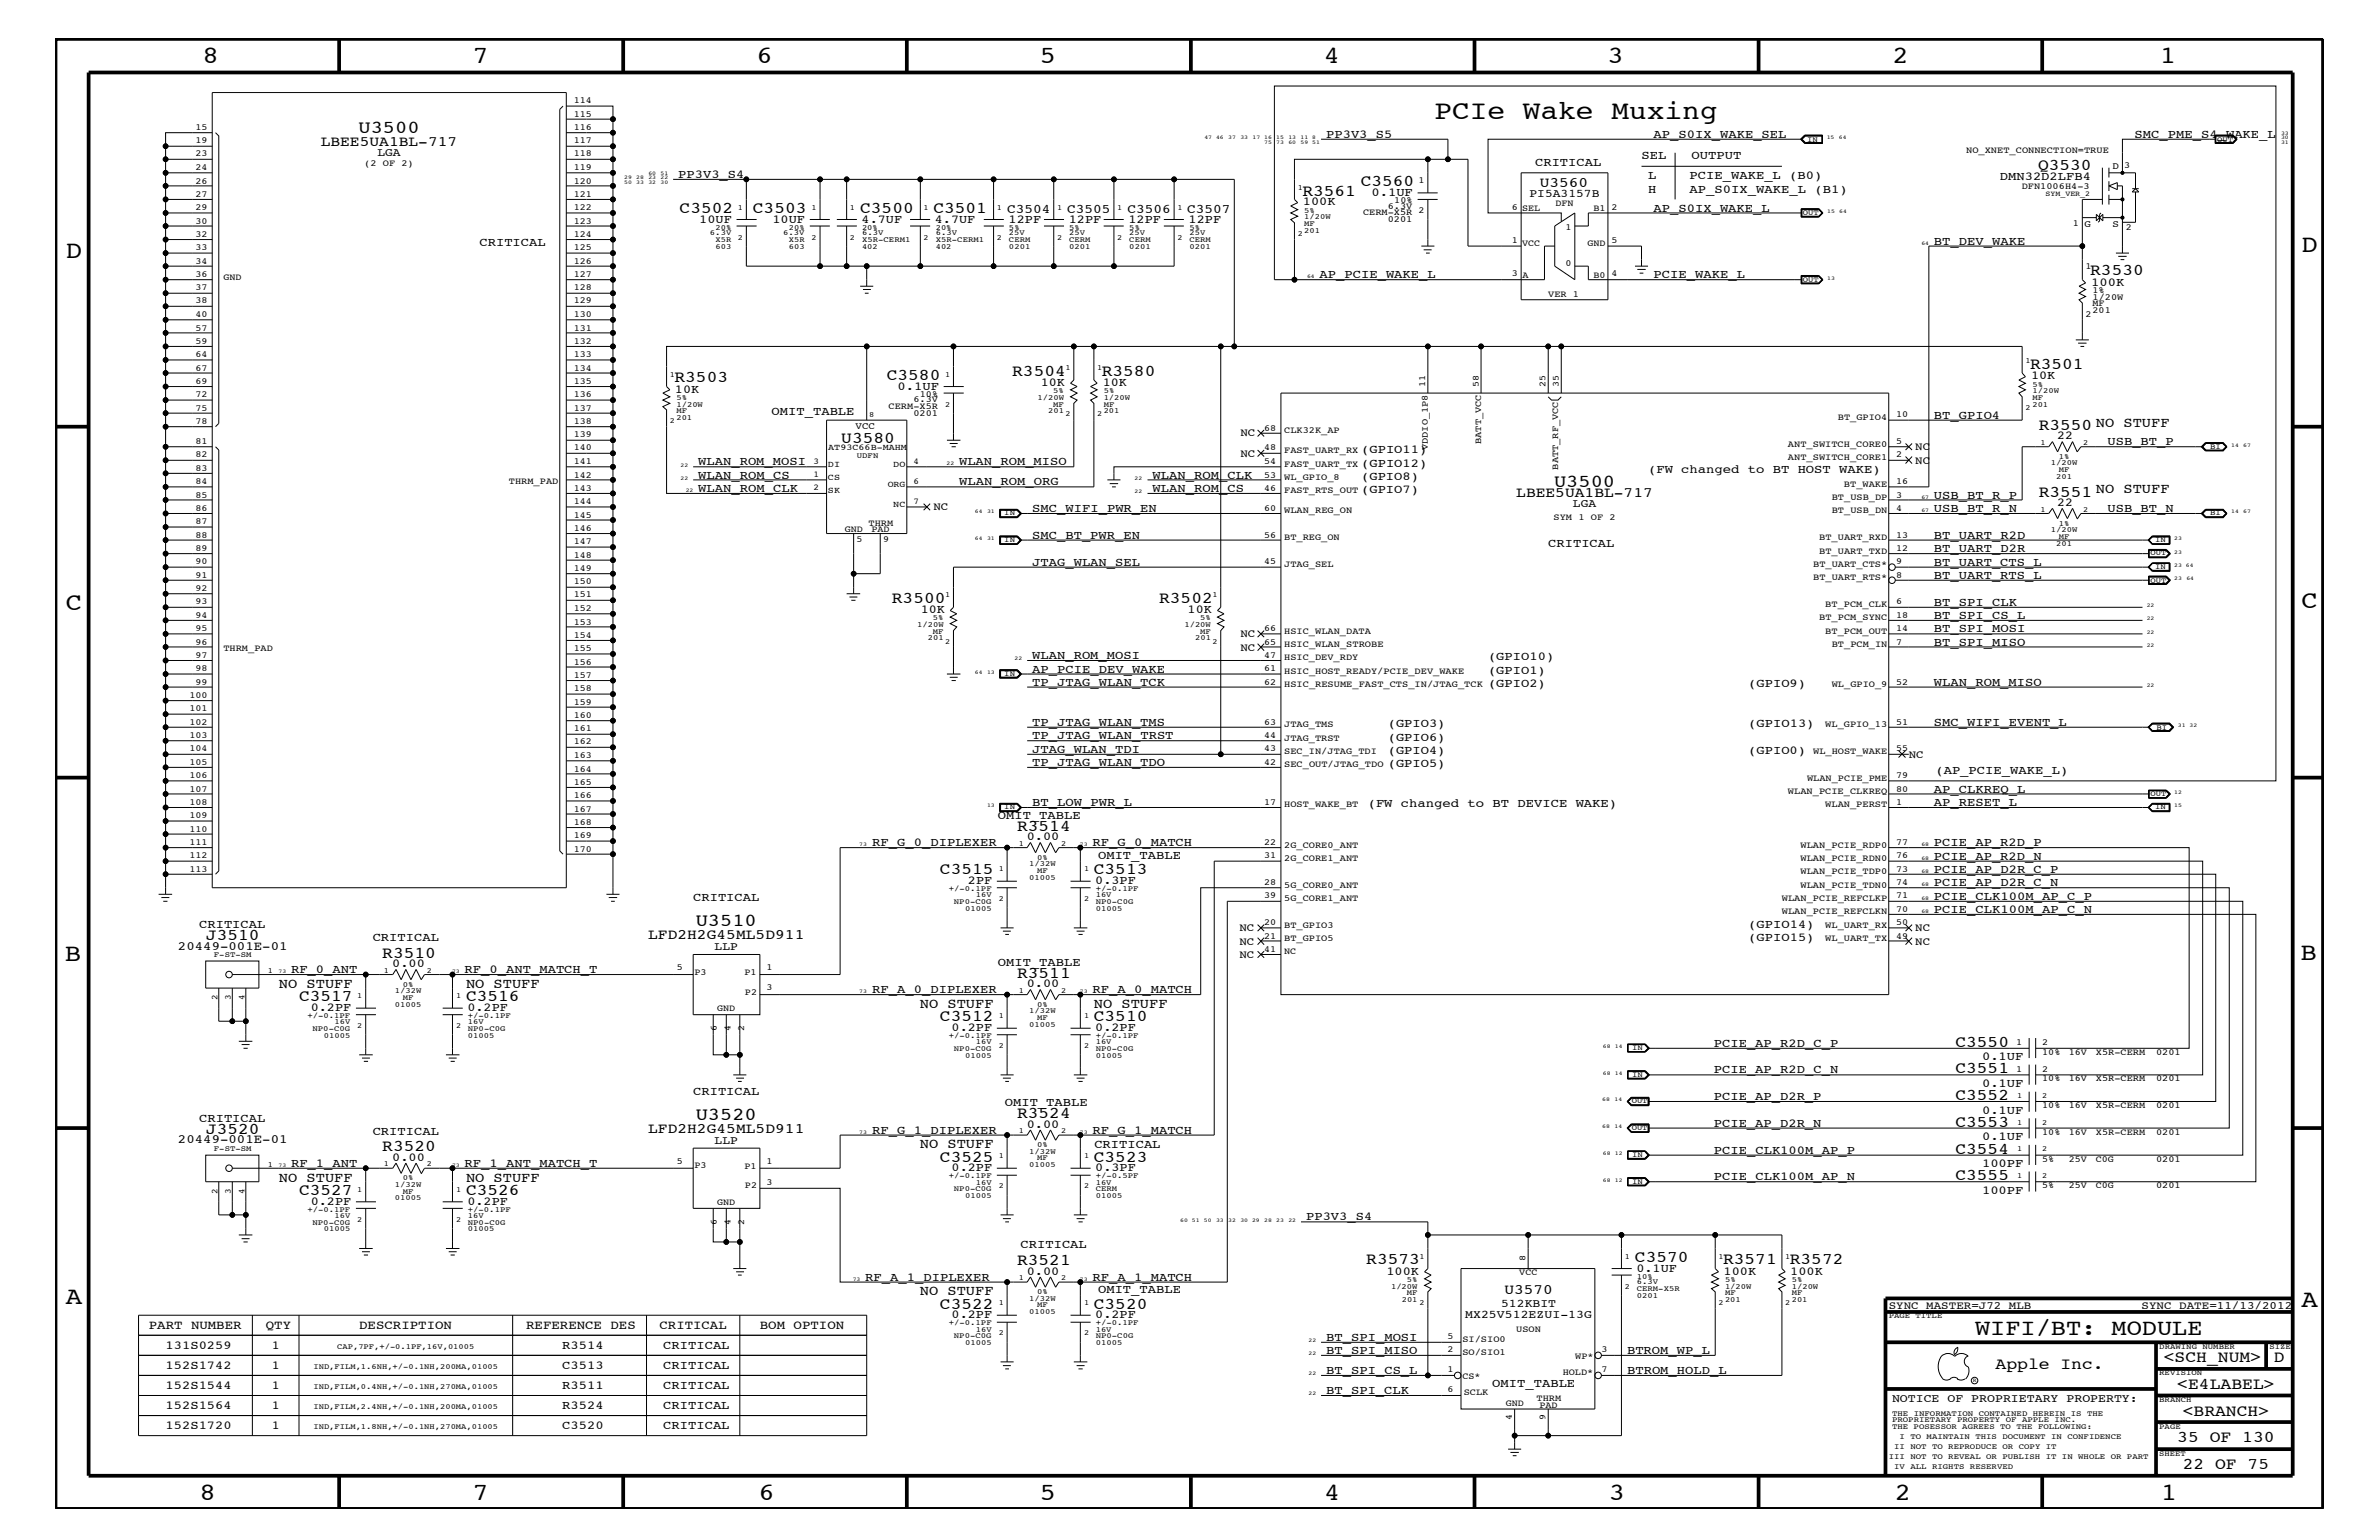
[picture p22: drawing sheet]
<svg xmlns="http://www.w3.org/2000/svg" width="432mm" height="279mm" viewBox="0 0 432 279" stroke-linecap="round" stroke-linejoin="round" font-family="sans-serif">
<defs><g id="words">
<text font-size="4.8" x="260.3" y="21.6">PCIe Wake Muxing</text>
<g font-size="4.5">
<text x="36.7" y="11.5">8</text>
<text x="85.8" y="11.5">7</text>
<text x="137.3" y="11.5">6</text>
<text x="188.7" y="11.5">5</text>
<text x="240.3" y="11.5">4</text>
<text x="291.8" y="11.5">3</text>
<text x="343.5" y="11.5">2</text>
<text x="392" y="11.5">1</text>
<text x="11.9" y="46.8">D</text>
<text x="417.7" y="45.7">D</text>
<text x="11.9" y="110.6">C</text>
<text x="417.7" y="110.4">C</text>
<text x="11.8" y="174.3">B</text>
<text x="417.6" y="174.2">B</text>
<text x="11.9" y="236.7">A</text>
<text x="417.7" y="237.1">A</text>
<text x="36.2" y="272.1">8</text>
<text x="85.8" y="272.1">7</text>
<text x="137.7" y="272.1">6</text>
<text x="188.7" y="272.1">5</text>
<text x="240.4" y="272.1">4</text>
<text x="292" y="272.1">3</text>
<text x="343.9" y="272.1">2</text>
<text x="392.2" y="272.1">1</text>
</g>
<text font-size="4.1" x="358.5" y="242.3">WIFI/BT: MODULE</text>
<g font-size="3.3">
<text x="65.1" y="24.1">U3500</text>
<text x="282.1" y="88.3">U3500</text>
<text x="126.3" y="168">U3510</text>
<text x="126.3" y="203.1">U3520</text>
</g>
<g font-size="3">
<text x="236.4" y="35.5">R3561</text>
<text x="247" y="33.7">C3560</text>
<text x="369.9" y="30.8">Q3530</text>
<text x="123.4" y="38.6">C3502</text>
<text x="136.7" y="38.6">C3503</text>
<text x="156.1" y="38.6">C3500</text>
<text x="169.4" y="38.6">C3501</text>
<text x="379.4" y="50">R3530</text>
<text x="122.4" y="69.4">R3503</text>
<text x="161" y="68.9">C3580</text>
<text x="183.7" y="68.2">R3504</text>
<text x="200" y="68.2">R3580</text>
<text x="368.5" y="67">R3501</text>
<text x="152.7" y="80.3">U3580</text>
<text x="370" y="78">R3550</text>
<text x="370" y="90.1">R3551</text>
<text x="161.9" y="109.4">R3500</text>
<text x="210.4" y="109.4">R3502</text>
<text x="184.6" y="150.7">R3514</text>
<text x="170.6" y="158.6">C3515</text>
<text x="198.5" y="158.6">C3513</text>
<text x="37.4" y="170.5">J3510</text>
<text x="69.4" y="173.8">R3510</text>
<text x="184.6" y="177.4">R3511</text>
<text x="54.3" y="181.6">C3517</text>
<text x="84.6" y="181.6">C3516</text>
<text x="170.6" y="185.3">C3512</text>
<text x="198.5" y="185.3">C3510</text>
<text x="354.9" y="189.9">C3550</text>
<text x="354.9" y="194.8">C3551</text>
<text x="184.6" y="202.9">R3524</text>
<text x="354.9" y="199.6">C3552</text>
<text x="37.4" y="205.7">J3520</text>
<text x="69.4" y="208.9">R3520</text>
<text x="354.9" y="204.4">C3553</text>
<text x="354.9" y="209.3">C3554</text>
<text x="170.6" y="210.8">C3525</text>
<text x="198.5" y="210.8">C3523</text>
<text x="354.9" y="214.2">C3555</text>
<text x="54.3" y="216.9">C3527</text>
<text x="84.6" y="216.9">C3526</text>
<text x="184.6" y="229.6">R3521</text>
<text x="248" y="229.4">R3573</text>
<text x="296.8" y="229">C3570</text>
<text x="312.8" y="229.4">R3571</text>
<text x="324.9" y="229.4">R3572</text>
<text x="170.6" y="237.4">C3522</text>
<text x="198.5" y="237.4">C3520</text>
<text x="362.2" y="248.4">Apple Inc.</text>
<text x="392.7" y="247.1">&lt;SCH_NUM&gt;</text>
<text x="395.2" y="252">&lt;E4LABEL&gt;</text>
<text x="412.7" y="247.1">D</text>
<text x="396.2" y="256.8">&lt;BRANCH&gt;</text>
<text x="395.2" y="261.6">35 OF 130</text>
<text x="396.2" y="266.6">22 OF 75</text>
</g>
<g font-size="2.6">
<text x="58.2" y="26.5">LBEE5UA1BL-717</text>
<text x="279.5" y="34">U3560</text>
<text x="275.2" y="90.1">LBEE5UA1BL-717</text>
<text x="117.6" y="170.4">LFD2H2G45ML5D911</text>
<text x="117.6" y="205.5">LFD2H2G45ML5D911</text>
<text x="273" y="234.7">U3570</text>
</g>
<g font-size="2.5">
<text x="380.4" y="77.4">NO STUFF</text>
<text x="380.4" y="89.5">NO STUFF</text>
<text x="50.6" y="179.3">NO STUFF</text>
<text x="84.6" y="179.3">NO STUFF</text>
<text x="167" y="182.9">NO STUFF</text>
<text x="198.5" y="182.9">NO STUFF</text>
<text x="167" y="208.3">NO STUFF</text>
<text x="50.6" y="214.4">NO STUFF</text>
<text x="84.6" y="214.4">NO STUFF</text>
<text x="167" y="235">NO STUFF</text>
</g>
<g font-size="2.4">
<text x="182.8" y="38.6">C3504</text>
<text x="193.7" y="38.6">C3505</text>
<text x="204.6" y="38.6">C3506</text>
<text x="215.5" y="38.6">C3507</text>
</g>
<g font-size="2.3">
<text x="32.3" y="172.3">20449-001E-01</text>
<text x="32.3" y="207.5">20449-001E-01</text>
<text x="27" y="241.1">PART NUMBER</text>
<text x="48.3" y="241.1">QTY</text>
<text x="65.2" y="241.1">DESCRIPTION</text>
<text x="95.5" y="241.1">REFERENCE DES</text>
<text x="119.7" y="241.1">CRITICAL</text>
<text x="137.9" y="241.1">BOM OPTION</text>
</g>
<g font-size="2.2">
<text x="240.7" y="25">PP3V3_S5</text>
<text x="297.9" y="28.9">SEL</text>
<text x="300.1" y="25">AP_S0IX_WAKE_SEL</text>
<text x="307" y="28.9">OUTPUT</text>
<text x="387.4" y="25">SMC_PME_S4_WAKE_L</text>
<text x="123.1" y="32.3">PP3V3_S4</text>
<text x="248.9" y="35.6">0.1UF</text>
<text x="278.6" y="30.2">CRITICAL</text>
<text x="299.1" y="32.5">L</text>
<text x="299.1" y="35">H</text>
<text x="306.7" y="32.5">PCIE_WAKE_L (B0)</text>
<text x="306.7" y="35">AP_S0IX_WAKE_L (B1)</text>
<text x="363" y="32.7">DMN32D2LFB4</text>
<text x="126.9" y="40.4">10UF</text>
<text x="140.2" y="40.4">10UF</text>
<text x="156.4" y="40.4">4.7UF</text>
<text x="169.7" y="40.4">4.7UF</text>
<text x="183" y="40.4">12PF</text>
<text x="194" y="40.4">12PF</text>
<text x="204.8" y="40.4">12PF</text>
<text x="215.7" y="40.4">12PF</text>
<text x="236.5" y="37.3">100K</text>
<text x="300.1" y="38.4">AP_S0IX_WAKE_L</text>
<text x="87" y="44.6">CRITICAL</text>
<text x="351" y="44.4">BT_DEV_WAKE</text>
<text x="239.5" y="50.5">AP_PCIE_WAKE_L</text>
<text x="300.1" y="50.5">PCIE_WAKE_L</text>
<text x="379.6" y="51.8">100K</text>
<text x="122.5" y="71.2">10K</text>
<text x="162.9" y="70.7">0.1UF</text>
<text x="188.9" y="70">10K</text>
<text x="200.2" y="70">10K</text>
<text x="368.6" y="68.8">10K</text>
<text x="140" y="75.2">OMIT_TABLE</text>
<text x="351" y="76">BT_GPIO4</text>
<text x="247.1" y="82.2">(GPIO11)</text>
<text x="373.4" y="79.7">22</text>
<text x="382.5" y="80.8">USB_BT_P</text>
<text x="126.7" y="89.3">WLAN_ROM_CLK</text>
<text x="126.7" y="86.9">WLAN_ROM_CS</text>
<text x="126.7" y="84.4">WLAN_ROM_MOSI</text>
<text x="174.1" y="84.4">WLAN_ROM_MISO</text>
<text x="174.1" y="88.1">WLAN_ROM_ORG</text>
<text x="209.2" y="86.9">WLAN_ROM_CLK</text>
<text x="209.2" y="89.3">WLAN_ROM_CS</text>
<text x="247.1" y="87.1">(GPIO8)</text>
<text x="247.1" y="89.5">(GPIO7)</text>
<text x="247.1" y="84.7">(GPIO12)</text>
<text x="299.1" y="85.9">(FW changed to BT HOST WAKE)</text>
<text x="187.4" y="92.9">SMC_WIFI_PWR_EN</text>
<text x="351" y="92.9">USB_BT_R_N</text>
<text x="351" y="90.5">USB_BT_R_P</text>
<text x="373.4" y="91.8">22</text>
<text x="382.5" y="92.9">USB_BT_N</text>
<text x="187.4" y="97.7">SMC_BT_PWR_EN</text>
<text x="281" y="99.3">CRITICAL</text>
<text x="351" y="97.7">BT_UART_R2D</text>
<text x="351" y="100.2">BT_UART_D2R</text>
<text x="187.4" y="102.6">JTAG_WLAN_SEL</text>
<text x="351" y="102.6">BT_UART_CTS_L</text>
<text x="351" y="105">BT_UART_RTS_L</text>
<text x="167.1" y="111.2">10K</text>
<text x="215.6" y="111.2">10K</text>
<text x="351" y="112.3">BT_SPI_CS_L</text>
<text x="351" y="109.9">BT_SPI_CLK</text>
<text x="187.4" y="119.6">WLAN_ROM_MOSI</text>
<text x="270.1" y="119.8">(GPIO10)</text>
<text x="351" y="117.2">BT_SPI_MISO</text>
<text x="351" y="114.8">BT_SPI_MOSI</text>
<text x="187.4" y="122">AP_PCIE_DEV_WAKE</text>
<text x="187.4" y="124.4">TP_JTAG_WLAN_TCK</text>
<text x="270.1" y="122.3">(GPIO1)</text>
<text x="270.1" y="124.7">(GPIO2)</text>
<text x="317.3" y="124.7">(GPIO9)</text>
<text x="351" y="124.4">WLAN_ROM_MISO</text>
<text x="187.4" y="131.7">TP_JTAG_WLAN_TMS</text>
<text x="251.9" y="131.9">(GPIO3)</text>
<text x="317.3" y="131.9">(GPIO13)</text>
<text x="351" y="131.7">SMC_WIFI_EVENT_L</text>
<text x="187.4" y="136.6">JTAG_WLAN_TDI</text>
<text x="187.4" y="134.1">TP_JTAG_WLAN_TRST</text>
<text x="251.9" y="136.8">(GPIO4)</text>
<text x="251.9" y="134.4">(GPIO6)</text>
<text x="317.3" y="136.8">(GPIO0)</text>
<text x="187.4" y="139">TP_JTAG_WLAN_TDO</text>
<text x="251.9" y="139.2">(GPIO5)</text>
<text x="351" y="143.9">AP_CLKREQ_L</text>
<text x="351.3" y="140.4">(AP_PCIE_WAKE_L)</text>
<text x="181.1" y="148.5">OMIT_TABLE</text>
<text x="187.4" y="146.2">BT_LOW_PWR_L</text>
<text x="248.2" y="146.5">(FW changed to BT DEVICE WAKE)</text>
<text x="351" y="146.2">AP_RESET_L</text>
<text x="158.3" y="153.5">RF_G_0_DIPLEXER</text>
<text x="186.4" y="152.4">0.00</text>
<text x="198.3" y="153.5">RF_G_0_MATCH</text>
<text x="199.3" y="155.8">OMIT_TABLE</text>
<text x="351" y="153.5">PCIE_AP_R2D_P</text>
<text x="351" y="156">PCIE_AP_R2D_N</text>
<text x="175.7" y="160.5">2PF</text>
<text x="198.8" y="160.5">0.3PF</text>
<text x="351" y="158.4">PCIE_AP_D2R_C_P</text>
<text x="351" y="160.8">PCIE_AP_D2R_C_N</text>
<text x="125.8" y="163.5">CRITICAL</text>
<text x="351" y="163.3">PCIE_CLK100M_AP_C_P</text>
<text x="351" y="165.6">PCIE_CLK100M_AP_C_N</text>
<text x="36.2" y="168.3">CRITICAL</text>
<text x="67.6" y="170.7">CRITICAL</text>
<text x="317.3" y="168.3">(GPIO14)</text>
<text x="317.3" y="170.7">(GPIO15)</text>
<text x="52.8" y="176.6">RF_0_ANT</text>
<text x="71.2" y="175.5">0.00</text>
<text x="84.3" y="176.6">RF_0_ANT_MATCH_T</text>
<text x="181.1" y="175.2">OMIT_TABLE</text>
<text x="186.4" y="179.1">0.00</text>
<text x="56.4" y="183.5">0.2PF</text>
<text x="84.8" y="183.5">0.2PF</text>
<text x="158.3" y="180.2">RF_A_0_DIPLEXER</text>
<text x="198.3" y="180.2">RF_A_0_MATCH</text>
<text x="172.7" y="187.1">0.2PF</text>
<text x="198.8" y="187.1">0.2PF</text>
<text x="311.1" y="189.9">PCIE_AP_R2D_C_P</text>
<text x="311.1" y="194.8">PCIE_AP_R2D_C_N</text>
<text x="359.7" y="197.2">0.1UF</text>
<text x="359.7" y="192.3">0.1UF</text>
<text x="36.2" y="203.5">CRITICAL</text>
<text x="125.8" y="198.7">CRITICAL</text>
<text x="182.4" y="200.7">OMIT_TABLE</text>
<text x="311.1" y="199.6">PCIE_AP_D2R_P</text>
<text x="359.7" y="202">0.1UF</text>
<text x="67.6" y="205.9">CRITICAL</text>
<text x="158.3" y="205.7">RF_G_1_DIPLEXER</text>
<text x="186.4" y="204.6">0.00</text>
<text x="198.3" y="205.7">RF_G_1_MATCH</text>
<text x="198.6" y="208.3">CRITICAL</text>
<text x="311.1" y="204.4">PCIE_AP_D2R_N</text>
<text x="311.1" y="209.3">PCIE_CLK100M_AP_P</text>
<text x="359.7" y="206.9">0.1UF</text>
<text x="52.8" y="211.7">RF_1_ANT</text>
<text x="71.2" y="210.7">0.00</text>
<text x="84.3" y="211.7">RF_1_ANT_MATCH_T</text>
<text x="172.7" y="212.5">0.2PF</text>
<text x="198.8" y="212.5">0.3PF</text>
<text x="311.1" y="214.2">PCIE_CLK100M_AP_N</text>
<text x="359.7" y="211.7">100PF</text>
<text x="56.4" y="218.6">0.2PF</text>
<text x="84.8" y="218.6">0.2PF</text>
<text x="237.1" y="221.4">PP3V3_S4</text>
<text x="359.7" y="216.6">100PF</text>
<text x="185.3" y="226.5">CRITICAL</text>
<text x="157.1" y="232.4">RF_A_1_DIPLEXER</text>
<text x="186.4" y="231.3">0.00</text>
<text x="198.3" y="232.4">RF_A_1_MATCH</text>
<text x="251.6" y="231.3">100K</text>
<text x="297" y="230.7">0.1UF</text>
<text x="312.8" y="231.3">100K</text>
<text x="325" y="231.3">100K</text>
<text x="172.7" y="239.2">0.2PF</text>
<text x="198.8" y="239.2">0.2PF</text>
<text x="199.3" y="234.6">OMIT_TABLE</text>
<text x="30.1" y="244.7">131S0259</text>
<text x="49.3" y="244.7">1</text>
<text x="102.1" y="244.7">R3514</text>
<text x="120.4" y="244.7">CRITICAL</text>
<text x="240.7" y="245.6">BT_SPI_MISO</text>
<text x="240.7" y="243.3">BT_SPI_MOSI</text>
<text x="295.3" y="245.6">BTROM_WP_L</text>
<text x="30.1" y="252">152S1544</text>
<text x="30.1" y="248.4">152S1742</text>
<text x="49.3" y="252">1</text>
<text x="49.3" y="248.4">1</text>
<text x="102.1" y="252">R3511</text>
<text x="102.1" y="248.4">C3513</text>
<text x="120.4" y="252">CRITICAL</text>
<text x="120.4" y="248.4">CRITICAL</text>
<text x="240.7" y="249.3">BT_SPI_CS_L</text>
<text x="270.8" y="251.6">OMIT_TABLE</text>
<text x="295.3" y="249.3">BTROM_HOLD_L</text>
<text x="30.1" y="255.6">152S1564</text>
<text x="49.3" y="255.6">1</text>
<text x="102.1" y="255.6">R3524</text>
<text x="120.4" y="255.6">CRITICAL</text>
<text x="240.7" y="252.9">BT_SPI_CLK</text>
<text x="30.1" y="259.3">152S1720</text>
<text x="49.3" y="259.3">1</text>
<text x="102.1" y="259.3">C3520</text>
<text x="120.4" y="259.3">CRITICAL</text>
</g>
<g font-size="2.1">
<text x="68.5" y="28.3">LGA</text>
<text x="277.6" y="35.7">PI5A3157B</text>
<text x="285.5" y="92">LGA</text>
<text x="129.7" y="172.4">LLP</text>
<text x="129.7" y="207.6">LLP</text>
<text x="265.9" y="239.1">MX25V512EZUI-13G</text>
<text x="272.5" y="237.1">512KBIT</text>
<text x="343.4" y="254.4">NOTICE OF PROPRIETARY PROPERTY:</text>
</g>
<g font-size="2">
<text x="225.1" y="79.2">NC</text>
<text x="225.1" y="82.8">NC</text>
<text x="347.6" y="81.6">NC</text>
<text x="347.6" y="84.1">NC</text>
<text x="169.4" y="92.6">NC</text>
<text x="225.1" y="115.6">NC</text>
<text x="225.1" y="118.1">NC</text>
<text x="346.5" y="137.4">NC</text>
<text x="225" y="168.9">NC</text>
<text x="225" y="171.4">NC</text>
<text x="225" y="173.8">NC</text>
<text x="347.6" y="168.9">NC</text>
<text x="347.6" y="171.4">NC</text>
<text x="342.8" y="237.4">SYNC_MASTER=J72_MLB</text>
<text x="388.7" y="237.4">SYNC_DATE=11/13/2012</text>
</g>
<g font-size="1.8">
<text x="383.5" y="30.6">D</text>
<text x="378.4" y="41.2">G</text>
<text x="383.5" y="41.2">S</text>
<text x="155.3" y="77.9">VCC</text>
</g>
<g font-size="1.7">
<text x="35.5" y="23.6">15</text>
<text x="104.1" y="18.7">114</text>
<text x="104.1" y="21.2">115</text>
<text x="104.1" y="23.6">116</text>
<text x="35.5" y="26">19</text>
<text x="35.5" y="28.4">23</text>
<text x="104.1" y="26">117</text>
<text x="104.1" y="28.4">118</text>
<text x="356.9" y="27.7">NO_XNET_CONNECTION=TRUE</text>
<text x="35.5" y="30.8">24</text>
<text x="35.5" y="33.3">26</text>
<text x="35.5" y="35.7">27</text>
<text x="66.1" y="30.2">(2 OF 2)</text>
<text x="104.1" y="30.8">119</text>
<text x="104.1" y="33.3">120</text>
<text x="104.1" y="35.7">121</text>
<text x="257.5" y="33.1">1</text>
<text x="366.9" y="34.2">DFN1006H4-3</text>
<text x="385.6" y="30.5">3</text>
<text x="35.5" y="38.1">29</text>
<text x="35.5" y="40.6">30</text>
<text x="104.1" y="38.1">122</text>
<text x="104.1" y="40.6">123</text>
<text x="247.4" y="39.1">CERM-X5R</text>
<text x="251.9" y="37.9">6.3V</text>
<text x="251.9" y="40.3">0201</text>
<text x="253.1" y="36.8">10%</text>
<text x="257.5" y="38.6">2</text>
<text x="274.4" y="38">6</text>
<text x="276.3" y="38.2">SEL</text>
<text x="282.3" y="37.4">DFN</text>
<text x="284.1" y="41.7">1</text>
<text x="289.2" y="38.2">B1</text>
<text x="292.5" y="38">2</text>
<text x="376.3" y="41">1</text>
<text x="385.8" y="41.8">2</text>
<text x="35.5" y="47.9">34</text>
<text x="35.5" y="43">32</text>
<text x="35.5" y="45.4">33</text>
<text x="104.1" y="43">124</text>
<text x="104.1" y="45.4">125</text>
<text x="104.1" y="47.9">126</text>
<text x="274.4" y="44.1">1</text>
<text x="276.3" y="44.6">VCC</text>
<text x="288.1" y="44.6">GND</text>
<text x="292.5" y="44.1">5</text>
<text x="35.5" y="50.2">36</text>
<text x="35.5" y="52.7">37</text>
<text x="40.6" y="50.7">GND</text>
<text x="104.1" y="50.2">127</text>
<text x="104.1" y="52.7">128</text>
<text x="274.4" y="50.2">3</text>
<text x="276.4" y="50.4">A</text>
<text x="281" y="53.9">VER 1</text>
<text x="284.1" y="48.3">0</text>
<text x="289.2" y="50.4">B0</text>
<text x="292.5" y="50.2">4</text>
<text x="378.5" y="48.9">1</text>
<text x="379.8" y="53.2">1%</text>
<text x="35.5" y="55.1">38</text>
<text x="35.5" y="57.5">40</text>
<text x="35.5" y="60">57</text>
<text x="104.1" y="55.1">129</text>
<text x="104.1" y="57.5">130</text>
<text x="104.1" y="60">131</text>
<text x="378.5" y="57.4">2</text>
<text x="379.8" y="55.6">MF</text>
<text x="379.8" y="56.8">201</text>
<text x="379.8" y="54.4">1/20W</text>
<text x="35.5" y="62.3">59</text>
<text x="35.5" y="64.8">64</text>
<text x="104.1" y="62.3">132</text>
<text x="104.1" y="64.8">133</text>
<text x="35.5" y="67.3">67</text>
<text x="35.5" y="69.6">69</text>
<text x="104.1" y="67.3">134</text>
<text x="104.1" y="69.6">135</text>
<text x="167" y="72">10%</text>
<text x="258.7" y="70.2" transform="rotate(-90 258.7 70.2)">11</text>
<text x="268.4" y="70.2" transform="rotate(-90 268.4 70.2)">58</text>
<text x="280.5" y="70.2" transform="rotate(-90 280.5 70.2)">25</text>
<text x="283" y="70.2" transform="rotate(-90 283 70.2)">35</text>
<text x="35.5" y="72.1">72</text>
<text x="35.5" y="74.5">75</text>
<text x="35.5" y="76.9">78</text>
<text x="104.1" y="72.1">136</text>
<text x="104.1" y="74.5">137</text>
<text x="104.1" y="76.9">138</text>
<text x="161.3" y="74.3">CERM-X5R</text>
<text x="165.8" y="73">6.3V</text>
<text x="165.8" y="75.5">0201</text>
<text x="333.6" y="76.2">BT_GPIO4</text>
<text x="344.2" y="75.7">10</text>
<text x="35.5" y="80.5">81</text>
<text x="35.5" y="83">82</text>
<text x="104.1" y="79.4">139</text>
<text x="104.1" y="81.7">140</text>
<text x="229.4" y="78.2">68</text>
<text x="229.4" y="81.7">48</text>
<text x="233.1" y="82.2">FAST_UART_RX</text>
<text x="233.1" y="78.6">CLK32K_AP</text>
<text x="259.2" y="81.6" transform="rotate(-90 259.2 81.6)">VDDIO_1P8</text>
<text x="268.8" y="80.5" transform="rotate(-90 268.8 80.5)">BATT_VCC</text>
<text x="324.5" y="83.5">ANT_SWITCH_CORE1</text>
<text x="324.5" y="81.1">ANT_SWITCH_CORE0</text>
<text x="344.2" y="80.5">5</text>
<text x="344.2" y="83">2</text>
<text x="35.5" y="85.4">83</text>
<text x="35.5" y="87.8">84</text>
<text x="92.4" y="87.7">THRM_PAD</text>
<text x="104.1" y="84.2">141</text>
<text x="104.1" y="86.6">142</text>
<text x="104.1" y="89">143</text>
<text x="229.4" y="89">46</text>
<text x="229.4" y="84.2">54</text>
<text x="229.4" y="86.6">53</text>
<text x="233.1" y="84.7">FAST_UART_TX</text>
<text x="233.1" y="87.1">WL_GPIO_8</text>
<text x="233.1" y="89.5">FAST_RTS_OUT</text>
<text x="282.8" y="85.2" transform="rotate(-90 282.8 85.2)">BATT_RF_VCC</text>
<text x="334.7" y="88.3">BT_WAKE</text>
<text x="344.2" y="87.8">16</text>
<text x="35.5" y="90.3">85</text>
<text x="35.5" y="92.7">86</text>
<text x="35.5" y="95.1">87</text>
<text x="104.1" y="91.5">144</text>
<text x="104.1" y="93.9">145</text>
<text x="157.6" y="95.4">THRM</text>
<text x="229.4" y="92.7">60</text>
<text x="233.1" y="93.2">WLAN_REG_ON</text>
<text x="282" y="94.3">SYM 1 OF 2</text>
<text x="332.5" y="93.2">BT_USB_DN</text>
<text x="332.5" y="90.7">BT_USB_DP</text>
<text x="344.2" y="92.7">4</text>
<text x="344.2" y="90.3">3</text>
<text x="35.5" y="97.6">88</text>
<text x="35.5" y="99.9">89</text>
<text x="104.1" y="96.3">146</text>
<text x="104.1" y="98.7">147</text>
<text x="104.1" y="101.2">148</text>
<text x="153.3" y="96.5">GND</text>
<text x="155.4" y="98.4">5</text>
<text x="158.2" y="96.5">PAD</text>
<text x="160.3" y="98.4">9</text>
<text x="229.4" y="97.6">56</text>
<text x="233.1" y="98">BT_REG_ON</text>
<text x="330.2" y="100.4">BT_UART_TXD</text>
<text x="330.2" y="98">BT_UART_RXD</text>
<text x="344.2" y="97.6">13</text>
<text x="344.2" y="99.9">12</text>
<text x="35.5" y="104.8">91</text>
<text x="35.5" y="107.2">92</text>
<text x="35.5" y="102.4">90</text>
<text x="104.1" y="103.6">149</text>
<text x="104.1" y="106">150</text>
<text x="229.4" y="102.4">45</text>
<text x="233.1" y="102.9">JTAG_SEL</text>
<text x="329.1" y="102.9">BT_UART_CTS*</text>
<text x="329.1" y="105.3">BT_UART_RTS*</text>
<text x="344.2" y="102.4">9</text>
<text x="344.2" y="104.8">8</text>
<text x="35.5" y="109.7">93</text>
<text x="35.5" y="112">94</text>
<text x="104.1" y="108.4">151</text>
<text x="104.1" y="110.9">152</text>
<text x="104.1" y="113.3">153</text>
<text x="330.2" y="112.6">BT_PCM_SYNC</text>
<text x="331.3" y="110.2">BT_PCM_CLK</text>
<text x="344.2" y="109.7">6</text>
<text x="344.2" y="112">18</text>
<text x="35.5" y="114.5">95</text>
<text x="35.5" y="117">96</text>
<text x="35.5" y="119.3">97</text>
<text x="40.6" y="118.1">THRM_PAD</text>
<text x="104.1" y="115.7">154</text>
<text x="104.1" y="118.1">155</text>
<text x="229.4" y="119.3">47</text>
<text x="229.4" y="114.5">66</text>
<text x="229.4" y="117">65</text>
<text x="233.1" y="117.4">HSIC_WLAN_STROBE</text>
<text x="233.1" y="119.8">HSIC_DEV_RDY</text>
<text x="233.1" y="115">HSIC_WLAN_DATA</text>
<text x="331.3" y="115">BT_PCM_OUT</text>
<text x="332.5" y="117.4">BT_PCM_IN</text>
<text x="344.2" y="117">7</text>
<text x="344.2" y="114.5">14</text>
<text x="35.5" y="121.8">98</text>
<text x="35.5" y="124.2">99</text>
<text x="104.1" y="120.6">156</text>
<text x="104.1" y="123">157</text>
<text x="104.1" y="125.4">158</text>
<text x="229.4" y="121.8">61</text>
<text x="229.4" y="124.2">62</text>
<text x="233.1" y="124.7">HSIC_RESUME_FAST_CTS_IN/JTAG_TCK</text>
<text x="233.1" y="122.3">HSIC_HOST_READY/PCIE_DEV_WAKE</text>
<text x="332.5" y="124.7">WL_GPIO_9</text>
<text x="344.2" y="124.2">52</text>
<text x="34.4" y="126.6">100</text>
<text x="34.4" y="129.1">101</text>
<text x="34.4" y="131.5">102</text>
<text x="104.1" y="127.9">159</text>
<text x="104.1" y="130.2">160</text>
<text x="229.4" y="131.5">63</text>
<text x="233.1" y="131.9">JTAG_TMS</text>
<text x="331.3" y="131.9">WL_GPIO_13</text>
<text x="344.2" y="131.5">51</text>
<text x="34.4" y="133.9">103</text>
<text x="34.4" y="136.3">104</text>
<text x="104.1" y="132.7">161</text>
<text x="104.1" y="135.1">162</text>
<text x="104.1" y="137.5">163</text>
<text x="229.4" y="133.9">44</text>
<text x="229.4" y="136.3">43</text>
<text x="233.1" y="134.4">JTAG_TRST</text>
<text x="233.1" y="136.8">SEC_IN/JTAG_TDI</text>
<text x="329.1" y="136.8">WL_HOST_WAKE</text>
<text x="344.2" y="136.3">55</text>
<text x="34.4" y="138.7">105</text>
<text x="34.4" y="141.2">106</text>
<text x="34.4" y="143.6">107</text>
<text x="104.1" y="140">164</text>
<text x="104.1" y="142.4">165</text>
<text x="229.4" y="138.7">42</text>
<text x="233.1" y="139.2">SEC_OUT/JTAG_TDO</text>
<text x="328" y="141.7">WLAN_PCIE_PME</text>
<text x="344.2" y="143.6">80</text>
<text x="344.2" y="141.2">79</text>
<text x="34.4" y="146">108</text>
<text x="34.4" y="148.4">109</text>
<text x="104.1" y="144.8">166</text>
<text x="104.1" y="147.3">167</text>
<text x="104.1" y="149.6">168</text>
<text x="229.4" y="146">17</text>
<text x="233.1" y="146.5">HOST_WAKE_BT</text>
<text x="324.5" y="144">WLAN_PCIE_CLKREQ</text>
<text x="331.3" y="146.5">WLAN_PERST</text>
<text x="344.2" y="146">1</text>
<text x="34.4" y="150.9">110</text>
<text x="34.4" y="153.3">111</text>
<text x="34.4" y="155.7">112</text>
<text x="104.1" y="152.1">169</text>
<text x="104.1" y="154.5">170</text>
<text x="229.4" y="153.3">22</text>
<text x="229.4" y="155.7">31</text>
<text x="233.1" y="153.8">2G_CORE0_ANT</text>
<text x="326.8" y="153.8">WLAN_PCIE_RDP0</text>
<text x="344.2" y="155.7">76</text>
<text x="344.2" y="153.3">77</text>
<text x="34.4" y="158.2">113</text>
<text x="229.4" y="160.6">28</text>
<text x="233.1" y="161.1">5G_CORE0_ANT</text>
<text x="233.1" y="156.2">2G_CORE1_ANT</text>
<text x="326.8" y="156.2">WLAN_PCIE_RDN0</text>
<text x="326.8" y="161.1">WLAN_PCIE_TDN0</text>
<text x="326.8" y="158.6">WLAN_PCIE_TDP0</text>
<text x="344.2" y="160.6">74</text>
<text x="344.2" y="158.2">73</text>
<text x="229.4" y="163">39</text>
<text x="229.4" y="167.8">20</text>
<text x="233.1" y="163.5">5G_CORE1_ANT</text>
<text x="323.4" y="163.5">WLAN_PCIE_REFCLKP</text>
<text x="323.4" y="165.9">WLAN_PCIE_REFCLKN</text>
<text x="344.2" y="167.8">50</text>
<text x="344.2" y="165.4">70</text>
<text x="344.2" y="163">71</text>
<text x="229.4" y="170.3">21</text>
<text x="229.4" y="172.7">41</text>
<text x="233.1" y="173.2">NC</text>
<text x="233.1" y="170.7">BT_GPIO5</text>
<text x="233.1" y="168.3">BT_GPIO3</text>
<text x="331.3" y="170.7">WL_UART_TX</text>
<text x="331.3" y="168.3">WL_UART_RX</text>
<text x="344.2" y="170.3">49</text>
<text x="122.9" y="176.1">5</text>
<text x="126.1" y="176.8">P3</text>
<text x="135.1" y="176.9">P1</text>
<text x="139.1" y="176.1">1</text>
<text x="139.1" y="179.7">3</text>
<text x="130.2" y="183.5">GND</text>
<text x="135.2" y="180.5">P2</text>
<text x="130.1" y="187" transform="rotate(-90 130.1 187)">6</text>
<text x="132.6" y="187" transform="rotate(-90 132.6 187)">4</text>
<text x="135" y="187" transform="rotate(-90 135 187)">2</text>
<text x="365.9" y="189.5">1</text>
<text x="370.7" y="191.4">10%</text>
<text x="370.7" y="189.5">2</text>
<text x="375.5" y="191.4">16V</text>
<text x="380.4" y="191.4">X5R-CERM</text>
<text x="391.3" y="191.4">0201</text>
<text x="365.9" y="194.4">1</text>
<text x="370.7" y="196.2">10%</text>
<text x="370.7" y="194.4">2</text>
<text x="375.5" y="196.2">16V</text>
<text x="380.4" y="196.2">X5R-CERM</text>
<text x="391.3" y="196.2">0201</text>
<text x="370.7" y="201">10%</text>
<text x="375.5" y="201">16V</text>
<text x="380.4" y="201">X5R-CERM</text>
<text x="391.3" y="201">0201</text>
<text x="370.7" y="205.9">10%</text>
<text x="375.5" y="205.9">16V</text>
<text x="380.4" y="205.9">X5R-CERM</text>
<text x="391.3" y="205.9">0201</text>
<text x="122.9" y="211.3">5</text>
<text x="126.1" y="211.9">P3</text>
<text x="135.1" y="212.1">P1</text>
<text x="135.2" y="215.6">P2</text>
<text x="139.1" y="211.3">1</text>
<text x="139.1" y="214.9">3</text>
<text x="370.7" y="210.8">5%</text>
<text x="370.7" y="215.6">5%</text>
<text x="375.5" y="215.6">25V</text>
<text x="375.5" y="210.8">25V</text>
<text x="380.4" y="210.8">C0G</text>
<text x="380.4" y="215.6">C0G</text>
<text x="391.3" y="210.8">0201</text>
<text x="391.3" y="215.6">0201</text>
<text x="130.2" y="218.6">GND</text>
<text x="130.1" y="222.2" transform="rotate(-90 130.1 222.2)">6</text>
<text x="132.6" y="222.2" transform="rotate(-90 132.6 222.2)">4</text>
<text x="135" y="222.2" transform="rotate(-90 135 222.2)">2</text>
<text x="275.8" y="231.3">VCC</text>
<text x="276.9" y="228.8" transform="rotate(-90 276.9 228.8)">8</text>
<text x="262.7" y="242.9">5</text>
<text x="262.7" y="245.3">2</text>
<text x="265.4" y="243.5">SI/SIO0</text>
<text x="265.4" y="245.9">SO/SIO1</text>
<text x="275.2" y="241.6">USON</text>
<text x="290.7" y="245.2">3</text>
<text x="262.7" y="248.9">1</text>
<text x="265.4" y="250.1">CS*</text>
<text x="283.6" y="249.5">HOLD*</text>
<text x="285.9" y="246.5">WP*</text>
<text x="290.7" y="248.9">7</text>
<text x="262.7" y="252.6">6</text>
<text x="265.7" y="253.2">SCLK</text>
<text x="273.3" y="255.1">GND</text>
<text x="274.4" y="257.7" transform="rotate(-90 274.4 257.7)">4</text>
<text x="278.9" y="254.2">THRM</text>
<text x="279.4" y="255.4">PAD</text>
<text x="280.5" y="257.7" transform="rotate(-90 280.5 257.7)">9</text>
</g>
<g font-size="1.6">
<text x="150.3" y="81.7">AT93C66B-MAHM</text>
<text x="147.7" y="88.9">2</text>
<text x="147.7" y="86.5">1</text>
<text x="147.7" y="84.1">3</text>
<text x="150.3" y="89.5">SK</text>
<text x="150.3" y="84.7">DI</text>
<text x="150.3" y="87.1">CS</text>
<text x="161.1" y="88.3">ORG</text>
<text x="162.1" y="84.7">DO</text>
<text x="165.8" y="87.7">6</text>
<text x="165.8" y="84.1">4</text>
<text x="162.1" y="92">NC</text>
<text x="165.8" y="91.4">7</text>
<text x="39.5" y="181.5" transform="rotate(-90 39.5 181.5)">2</text>
<text x="41.9" y="181.5" transform="rotate(-90 41.9 181.5)">3</text>
<text x="44.4" y="181.5" transform="rotate(-90 44.4 181.5)">4</text>
<text x="39.5" y="216.6" transform="rotate(-90 39.5 216.6)">2</text>
<text x="41.9" y="216.6" transform="rotate(-90 41.9 216.6)">3</text>
<text x="44.4" y="216.6" transform="rotate(-90 44.4 216.6)">4</text>
</g>
<g font-size="1.4">
<text x="328" y="25.7">IN</text>
<text x="402.4" y="25.7">OUT</text>
<text x="235.5" y="34.4">1</text>
<text x="371.3" y="35.6">SYM_VER_2</text>
<text x="129.9" y="41.7">20%</text>
<text x="133.9" y="38">1</text>
<text x="143.2" y="41.7">20%</text>
<text x="147.3" y="38">1</text>
<text x="154.3" y="38">1</text>
<text x="156.5" y="41.7">20%</text>
<text x="167.6" y="38">1</text>
<text x="169.8" y="41.7">20%</text>
<text x="180.9" y="38">1</text>
<text x="183.1" y="41.7">5%</text>
<text x="191.9" y="38">1</text>
<text x="194.1" y="41.7">5%</text>
<text x="202.8" y="38">1</text>
<text x="205" y="41.7">5%</text>
<text x="213.7" y="38">1</text>
<text x="215.9" y="41.7">5%</text>
<text x="236.7" y="39.8">1/20W</text>
<text x="236.7" y="41">MF</text>
<text x="236.7" y="38.6">5%</text>
<text x="327.2" y="39">OUT</text>
<text x="128.9" y="42.7">6.3V</text>
<text x="129.9" y="45.2">603</text>
<text x="129.9" y="44">X5R</text>
<text x="133.9" y="43.5">2</text>
<text x="142.2" y="42.7">6.3V</text>
<text x="143.2" y="45.2">603</text>
<text x="143.2" y="44">X5R</text>
<text x="147.3" y="43.5">2</text>
<text x="154.3" y="43.5">2</text>
<text x="156.5" y="44">X5R-CERM1</text>
<text x="156.5" y="42.7">6.3V</text>
<text x="156.5" y="45.2">402</text>
<text x="167.6" y="43.5">2</text>
<text x="169.8" y="44">X5R-CERM1</text>
<text x="169.8" y="45.2">402</text>
<text x="169.8" y="42.7">6.3V</text>
<text x="180.9" y="43.5">2</text>
<text x="183.1" y="42.7">25V</text>
<text x="183.1" y="44">CERM</text>
<text x="183.1" y="45.2">0201</text>
<text x="191.9" y="43.5">2</text>
<text x="194.1" y="44">CERM</text>
<text x="194.1" y="42.7">25V</text>
<text x="194.1" y="45.2">0201</text>
<text x="202.8" y="43.5">2</text>
<text x="205" y="42.7">25V</text>
<text x="205" y="44">CERM</text>
<text x="205" y="45.2">0201</text>
<text x="213.7" y="43.5">2</text>
<text x="215.9" y="42.7">25V</text>
<text x="215.9" y="44">CERM</text>
<text x="215.9" y="45.2">0201</text>
<text x="235.5" y="42.9">2</text>
<text x="236.7" y="42.3">201</text>
<text x="327.2" y="51.1">OUT</text>
<text x="367.6" y="65.9">1</text>
<text x="121.6" y="68.4">1</text>
<text x="171.5" y="68.4">1</text>
<text x="191.2" y="71.3">5%</text>
<text x="193.4" y="67.1">1</text>
<text x="199.1" y="67.1">1</text>
<text x="200.3" y="71.3">5%</text>
<text x="368.9" y="71.3">1/20W</text>
<text x="368.9" y="70.1">5%</text>
<text x="121.6" y="76.8">2</text>
<text x="122.8" y="76.2">201</text>
<text x="122.8" y="75">MF</text>
<text x="122.8" y="72.6">5%</text>
<text x="122.8" y="73.8">1/20W</text>
<text x="157.7" y="75.6">8</text>
<text x="171.5" y="73.8">2</text>
<text x="188.3" y="72.6">1/20W</text>
<text x="190.2" y="75">201</text>
<text x="191.2" y="73.8">MF</text>
<text x="193.4" y="75.6">2</text>
<text x="199.1" y="75.6">2</text>
<text x="200.3" y="72.6">1/20W</text>
<text x="200.3" y="73.8">MF</text>
<text x="200.3" y="75">201</text>
<text x="367.6" y="74.4">2</text>
<text x="368.9" y="72.6">MF</text>
<text x="368.9" y="73.8">201</text>
<text x="155.5" y="83.1">UDFN</text>
<text x="370.3" y="80.7">1</text>
<text x="373.7" y="83.3">1%</text>
<text x="378.1" y="80.7">2</text>
<text x="401.2" y="81.4">BI</text>
<text x="372.2" y="84.4">1/20W</text>
<text x="373.2" y="86.9">201</text>
<text x="373.7" y="85.6">MF</text>
<text x="182.3" y="93.5">IN</text>
<text x="370.3" y="92.8">1</text>
<text x="373.7" y="95.4">1%</text>
<text x="378.1" y="92.8">2</text>
<text x="401.2" y="93.5">BI</text>
<text x="182.3" y="98.4">IN</text>
<text x="372.2" y="96.5">1/20W</text>
<text x="373.2" y="99">201</text>
<text x="373.7" y="97.7">MF</text>
<text x="390.3" y="100.8">OUT</text>
<text x="391.2" y="98.4">IN</text>
<text x="390.3" y="105.7">OUT</text>
<text x="391.2" y="103.2">IN</text>
<text x="166.5" y="113.7">1/20W</text>
<text x="169.3" y="112.6">5%</text>
<text x="171.5" y="108.3">1</text>
<text x="215" y="113.7">1/20W</text>
<text x="217.8" y="112.6">5%</text>
<text x="220" y="108.3">1</text>
<text x="168.4" y="116.2">201</text>
<text x="169.3" y="115">MF</text>
<text x="171.5" y="116.8">2</text>
<text x="216.9" y="116.2">201</text>
<text x="217.8" y="115">MF</text>
<text x="220" y="116.8">2</text>
<text x="182.3" y="122.6">IN</text>
<text x="391.4" y="132.4">BI</text>
<text x="182.3" y="146.8">IN</text>
<text x="390.3" y="144.5">OUT</text>
<text x="391.2" y="146.8">IN</text>
<text x="184.9" y="153.4">1</text>
<text x="188.3" y="156">0%</text>
<text x="192.6" y="153.4">2</text>
<text x="172.2" y="161.7">+/-0.1PF</text>
<text x="181.3" y="158">1</text>
<text x="186.8" y="157.2">1/32W</text>
<text x="186.8" y="159.6">01005</text>
<text x="188.3" y="158.4">MF</text>
<text x="196.8" y="158">1</text>
<text x="198.9" y="161.7">+/-0.1PF</text>
<text x="173.1" y="163.9">NP0-C0G</text>
<text x="175.2" y="165.2">01005</text>
<text x="177.1" y="162.8">16V</text>
<text x="181.3" y="163.5">2</text>
<text x="196.8" y="163.5">2</text>
<text x="198.9" y="162.8">16V</text>
<text x="198.9" y="163.9">NP0-C0G</text>
<text x="198.9" y="165.2">01005</text>
<text x="38.8" y="173.7">F-ST-SM</text>
<text x="48.6" y="176.6">1</text>
<text x="69.7" y="176.5">1</text>
<text x="73.1" y="179">0%</text>
<text x="77.5" y="176.5">2</text>
<text x="55.8" y="184.7">+/-0.1PF</text>
<text x="60.7" y="185.8">16V</text>
<text x="64.9" y="181">1</text>
<text x="71.7" y="182.7">01005</text>
<text x="71.7" y="180.2">1/32W</text>
<text x="73.1" y="181.4">MF</text>
<text x="82.8" y="181">1</text>
<text x="84.9" y="185.8">16V</text>
<text x="84.9" y="184.7">+/-0.1PF</text>
<text x="181.3" y="184.7">1</text>
<text x="184.9" y="180.1">1</text>
<text x="186.8" y="183.8">1/32W</text>
<text x="188.3" y="185">MF</text>
<text x="188.3" y="182.7">0%</text>
<text x="192.6" y="180.1">2</text>
<text x="196.8" y="184.7">1</text>
<text x="56.7" y="187">NP0-C0G</text>
<text x="58.8" y="188.2">01005</text>
<text x="64.9" y="186.5">2</text>
<text x="82.8" y="186.5">2</text>
<text x="84.9" y="187">NP0-C0G</text>
<text x="84.9" y="188.2">01005</text>
<text x="172.2" y="188.3">+/-0.1PF</text>
<text x="173.1" y="190.6">NP0-C0G</text>
<text x="175.2" y="191.9">01005</text>
<text x="177.1" y="189.4">16V</text>
<text x="181.3" y="190.2">2</text>
<text x="186.8" y="186.3">01005</text>
<text x="196.8" y="190.2">2</text>
<text x="198.9" y="191.9">01005</text>
<text x="198.9" y="188.3">+/-0.1PF</text>
<text x="198.9" y="189.4">16V</text>
<text x="198.9" y="190.6">NP0-C0G</text>
<text x="296.2" y="190.5">IN</text>
<text x="296.2" y="195.4">IN</text>
<text x="296.2" y="200.2">OUT</text>
<text x="366.1" y="199.2">1</text>
<text x="370.7" y="199.2">2</text>
<text x="38.8" y="208.8">F-ST-SM</text>
<text x="184.9" y="205.5">1</text>
<text x="186.8" y="209.3">1/32W</text>
<text x="188.3" y="208.1">0%</text>
<text x="192.6" y="205.5">2</text>
<text x="296.2" y="205.1">OUT</text>
<text x="296.2" y="209.9">IN</text>
<text x="366.1" y="204.1">1</text>
<text x="366.1" y="208.9">1</text>
<text x="370.7" y="204.1">2</text>
<text x="370.7" y="208.9">2</text>
<text x="48.6" y="211.7">1</text>
<text x="69.7" y="211.6">1</text>
<text x="71.7" y="215.3">1/32W</text>
<text x="73.1" y="214.2">0%</text>
<text x="77.5" y="211.6">2</text>
<text x="172.2" y="213.8">+/-0.1PF</text>
<text x="177.1" y="214.9">16V</text>
<text x="181.3" y="210.2">1</text>
<text x="181.3" y="215.6">2</text>
<text x="186.8" y="211.7">01005</text>
<text x="188.3" y="210.5">MF</text>
<text x="196.8" y="210.2">1</text>
<text x="196.8" y="215.6">2</text>
<text x="198.9" y="213.8">+/-0.5PF</text>
<text x="198.9" y="214.9">16V</text>
<text x="296.2" y="214.7">IN</text>
<text x="366.1" y="213.8">1</text>
<text x="370.7" y="213.8">2</text>
<text x="55.8" y="219.8">+/-0.1PF</text>
<text x="60.7" y="220.9">16V</text>
<text x="64.9" y="216.2">1</text>
<text x="64.9" y="221.7">2</text>
<text x="71.7" y="217.8">01005</text>
<text x="73.1" y="216.6">MF</text>
<text x="82.8" y="216.2">1</text>
<text x="82.8" y="221.7">2</text>
<text x="84.9" y="220.9">16V</text>
<text x="84.9" y="219.8">+/-0.1PF</text>
<text x="173.1" y="216.1">NP0-C0G</text>
<text x="175.2" y="217.3">01005</text>
<text x="198.9" y="216.1">CERM</text>
<text x="198.9" y="217.3">01005</text>
<text x="56.7" y="222.2">NP0-C0G</text>
<text x="58.8" y="223.4">01005</text>
<text x="84.9" y="222.2">NP0-C0G</text>
<text x="84.9" y="223.4">01005</text>
<text x="184.9" y="232.2">1</text>
<text x="192.6" y="232.2">2</text>
<text x="252.5" y="233.8">1/20W</text>
<text x="255.4" y="232.6">5%</text>
<text x="257.6" y="228.4">1</text>
<text x="294.9" y="228.4">1</text>
<text x="294.9" y="233.8">2</text>
<text x="297.1" y="232">10%</text>
<text x="297.1" y="233">6.3V</text>
<text x="311.9" y="228.4">1</text>
<text x="313.1" y="232.6">5%</text>
<text x="313.1" y="233.8">1/20W</text>
<text x="324" y="228.4">1</text>
<text x="325.2" y="232.6">5%</text>
<text x="325.2" y="233.8">1/20W</text>
<text x="181.3" y="236.8">1</text>
<text x="186.8" y="236">1/32W</text>
<text x="186.8" y="238.4">01005</text>
<text x="188.3" y="234.7">0%</text>
<text x="188.3" y="237.2">MF</text>
<text x="196.8" y="236.8">1</text>
<text x="254.4" y="236.2">201</text>
<text x="255.4" y="235">MF</text>
<text x="257.6" y="236.8">2</text>
<text x="297.1" y="235.5">0201</text>
<text x="297.1" y="234.3">CERM-X5R</text>
<text x="311.9" y="236.8">2</text>
<text x="313.1" y="235">MF</text>
<text x="313.1" y="236.2">201</text>
<text x="324" y="236.8">2</text>
<text x="325.2" y="235">MF</text>
<text x="325.2" y="236.2">201</text>
<text x="342.8" y="239.2">PAGE TITLE</text>
<text x="61.2" y="244.7">CAP,7PF,+/-0.1PF,16V,01005</text>
<text x="172.2" y="240.5">+/-0.1PF</text>
<text x="173.1" y="242.8">NP0-C0G</text>
<text x="175.2" y="244">01005</text>
<text x="177.1" y="241.6">16V</text>
<text x="181.3" y="242.3">2</text>
<text x="196.8" y="242.3">2</text>
<text x="198.9" y="240.5">+/-0.1PF</text>
<text x="198.9" y="244">01005</text>
<text x="198.9" y="242.8">NP0-C0G</text>
<text x="198.9" y="241.6">16V</text>
<text x="391.9" y="244.7">DRAWING NUMBER</text>
<text x="411.9" y="244.7">SIZE</text>
<text x="56.9" y="252">IND,FILM,0.4NH,+/-0.1NH,270MA,01005</text>
<text x="56.9" y="248.4">IND,FILM,1.6NH,+/-0.1NH,200MA,01005</text>
<text x="391.9" y="249.5">REVISION</text>
<text x="56.9" y="255.6">IND,FILM,2.4NH,+/-0.1NH,200MA,01005</text>
<text x="343.4" y="256.8">THE INFORMATION CONTAINED HEREIN IS THE</text>
<text x="391.9" y="254.4">BRANCH</text>
<text x="56.9" y="259.3">IND,FILM,1.8NH,+/-0.1NH,270MA,01005</text>
<text x="343.4" y="258">PROPRIETARY PROPERTY OF APPLE INC.</text>
<text x="343.4" y="259.3">THE POSESSOR AGREES TO THE FOLLOWING:</text>
<text x="343.8" y="262.9">II NOT TO REPRODUCE OR COPY IT</text>
<text x="344.8" y="261.1">I TO MAINTAIN THIS DOCUMENT IN CONFIDENCE</text>
<text x="391.9" y="259.3">PAGE</text>
<text x="342.8" y="264.7">III NOT TO REVEAL OR PUBLISH IT IN WHOLE OR PART</text>
<text x="343.8" y="266.6">IV ALL RIGHTS RESERVED</text>
<text x="391.9" y="264.1">SHEET</text>
</g>
<g font-size="1">
<text x="218.6" y="25.3">47 46</text>
<text x="222.9" y="25.3">37</text>
<text x="225.1" y="25.3">33</text>
<text x="227.3" y="25.3">17 16</text>
<text x="229.4" y="26.2">75</text>
<text x="231.6" y="25.3">15</text>
<text x="231.6" y="26.2">73</text>
<text x="233.8" y="25.3">13</text>
<text x="233.8" y="26.2">60</text>
<text x="236.1" y="25.3">11 8</text>
<text x="236.1" y="26.2">59 51</text>
<text x="331.6" y="25.3">15</text>
<text x="333.8" y="25.3">64</text>
<text x="414" y="25.3">30</text>
<text x="414" y="26.2">31</text>
<text x="414" y="24.4">33</text>
<text x="113.3" y="32.5">29</text>
<text x="113.3" y="33.4">50</text>
<text x="115.5" y="32.5">28</text>
<text x="115.5" y="33.4">33</text>
<text x="117.7" y="32.5">23</text>
<text x="117.7" y="33.4">32</text>
<text x="117.7" y="31.7">60</text>
<text x="119.9" y="32.5">22</text>
<text x="119.9" y="33.4">30</text>
<text x="119.9" y="31.7">51</text>
<text x="331.6" y="38.6">15</text>
<text x="333.8" y="38.6">64</text>
<text x="348.7" y="44.4">64</text>
<text x="237.2" y="50.5">64</text>
<text x="331.6" y="50.7">13</text>
<text x="405" y="81.1">14</text>
<text x="407.2" y="81.1">67</text>
<text x="123.5" y="87.1">22</text>
<text x="123.5" y="84.7">22</text>
<text x="124.5" y="89.3">22</text>
<text x="171.8" y="84.4">22</text>
<text x="205.9" y="87.1">22</text>
<text x="205.9" y="89.5">22</text>
<text x="177" y="93.2">64</text>
<text x="179.2" y="93.2">31</text>
<text x="348.7" y="92.9">67</text>
<text x="348.7" y="90.5">67</text>
<text x="405" y="93.2">14</text>
<text x="407.2" y="93.2">67</text>
<text x="177" y="98">64</text>
<text x="179.2" y="98">31</text>
<text x="394.6" y="98">23</text>
<text x="394.6" y="100.4">23</text>
<text x="394.6" y="102.9">23 64</text>
<text x="394.6" y="105.3">23</text>
<text x="396.8" y="105.3">64</text>
<text x="389.6" y="112.6">22</text>
<text x="389.6" y="110.2">22</text>
<text x="184.1" y="119.8">22</text>
<text x="389.6" y="117.4">22</text>
<text x="389.6" y="115">22</text>
<text x="177" y="122.3">64</text>
<text x="179.2" y="122.3">13</text>
<text x="389.6" y="124.7">22</text>
<text x="395.3" y="131.9">31 32</text>
<text x="179.2" y="146.5">13</text>
<text x="394.6" y="144">12</text>
<text x="394.6" y="146.5">15</text>
<text x="156" y="153.5">73</text>
<text x="196" y="153.5">73</text>
<text x="348.7" y="153.5">68</text>
<text x="348.7" y="156">68</text>
<text x="348.7" y="160.8">68</text>
<text x="348.7" y="158.4">68</text>
<text x="348.7" y="163.3">68</text>
<text x="348.7" y="165.6">68</text>
<text x="50.5" y="176.6">73</text>
<text x="82" y="176.6">73</text>
<text x="156" y="180.2">73</text>
<text x="196" y="180.2">73</text>
<text x="290.9" y="190.2">68</text>
<text x="293.1" y="190.2">14</text>
<text x="290.9" y="195">68</text>
<text x="293.1" y="195">14</text>
<text x="290.8" y="199.8">68</text>
<text x="293" y="199.8">14</text>
<text x="156" y="205.7">73</text>
<text x="196" y="205.7">73</text>
<text x="290.8" y="204.7">68</text>
<text x="290.9" y="209.6">68</text>
<text x="293" y="204.7">14</text>
<text x="293.1" y="209.6">12</text>
<text x="50.5" y="211.7">73</text>
<text x="82" y="211.7">73</text>
<text x="290.9" y="214.4">68</text>
<text x="293.1" y="214.4">12</text>
<text x="214.2" y="221.7">60 51</text>
<text x="218.5" y="221.7">50</text>
<text x="220.7" y="221.7">33</text>
<text x="222.9" y="221.7">32</text>
<text x="225.1" y="221.7">30 29</text>
<text x="229.4" y="221.7">28</text>
<text x="231.6" y="221.7">23</text>
<text x="233.9" y="221.7">22</text>
<text x="154.8" y="232.4">73</text>
<text x="196" y="232.4">73</text>
<text x="237.5" y="245.9">22</text>
<text x="237.5" y="243.5">22</text>
<text x="237.5" y="249.5">22</text>
<text x="358.1" y="250.7">R</text>
<text x="237.5" y="253.2">22</text>
</g>
</g></defs>
<g fill="none" stroke="#000" stroke-width=".18">
<path d="M38.5 16.8h64.3v144.3h-64.3zM102.2 19.2l-.6 .6v134.6l.6 .6M102.8 19.2h8.5v4.9M38.5 38.6h-8.4v2.4M38.5 36.2h-8.4v2.4M38.5 33.7h-8.4v2.5M38.5 31.4h-8.4v2.3M38.5 28.9h-8.4v2.5M38.5 26.5h-8.4v2.4M38.5 24.1h-8.4v2.4M39.1 24.1l.6 .6v52.1l-.6 .6M102.8 24.1h8.5v4.8"/>
<path d="M102.8 36.2h8.5M102.8 38.6h8.5M102.8 31.4h8.5M102.8 33.7h8.5M102.8 26.5h8.5M102.8 28.9h8.5M102.8 21.6h8.5M111.3 28.9v19.4M122.2 32.5h13.3v7.3M133.7 39.8h3.6M135.5 32.5h13.3v7.3M147 39.8h3.6"/>
<path d="M148.8 32.5h4.9v7.3M151.9 39.8h3.6M153.7 32.5h13.3M165.2 39.8h3.6M167 39.8v-7.3h13.3v7.3M178.6 39.8h3.6M180.3 32.5h11M189.5 39.8h3.6M191.3 39.8v-7.3h10.9v7.3M200.3 39.8h3.7M202.2 32.5h10.9M211.2 39.8h3.7"/>
<path d="M213.1 39.8v-7.3h10.9v30.4h35.2M239.8 25.3h23v3.6M257.3 35h3.6M257.3 36.2h3.6M259.2 35v-6.1h-24.3v7.3l.6 .6-1.2 .6 1.2 .6-1.2 .6 1.2 .6-1.2 .6 .7 .6-.1 10.3h45.4v-6.1h1.9M259.2 36.2v8.4M259.2 28.9h7.2v15.7h9.7M276.1 31.4h15.7v23h-15.7zM297.9 30.2h25.5M304 27.7v8.5M326.8 25.3l.8-.8h3.2v1.5h-3.2zM326.9 37.9h3.2l.8 .7-.8 .8h-3.2z"/>
<path d="M327 38h3.1l.7 .6M327 25.3l.7-.6h3v1.2h-3zM327 37.9v1.4h3.1l.7-.7M327.1 25.3l.6 .6h3M327.1 25.3h-57v13.3h13.3v1.6M327.1 38.6h-38.8v2.4h-2.5M327.1 38h3l.6 .6-.6 .6h-3zM327.7 24.7l-.6 .6M330.1 37.9l.7 .7M330.8 24.6h-3.2l-.7 .7 .7 .7M378 39.4v.1h2.5M380.5 38.9v1.2l1.2-1.2v1.2z"/>
<path d="M381.3 38.6l-.2 .3v1.2l-.3 .2M381.6 36.2h-3.6v14.5l.5 .6-1.1 .6 1.1 .6-1.1 .7 1.1 .6-1.1 .6 .6 .6v6.7M381.6 30.4v6.7M381.7 39.5h3.5M382.8 36.2h2.4M382.8 30.4v1.8M382.8 32.9v1.8M382.8 35.3v1.8M382.8 33.7l1.5-.6v1.3zM382.8 31.4h4.8v2.8M384.3 33.7h.9v12.2M387 34.2h1.2"/>
<path d="M387 34.8l.6-.6 .6 .6zM387.6 34.8v5.5h-2.4l.1-.1M402.1 24.5h3.2l.8 .8-.8 .7h-3.2zM402.1 24.6h3.2l.7 .7-.7 .7M402.2 24.7h3.1l.6 .6-.6 .6h-3.1zM402.2 25.3h-17v6.1M405.2 24.7l.6 .6-.6 .6h-3M38.5 58h-8.4v2.4M38.5 55.6h-8.4v2.4M38.5 53.2h-8.4v2.4M38.5 50.7h-8.4v2.5M38.5 48.3h-8.4v2.4"/>
<path d="M38.5 45.9h-8.4v2.4M38.5 43.5h-8.4v2.4M38.5 41h-8.4v2.5M102.8 48.3h8.5v4.9M102.8 41h8.5M102.8 53.2h8.5M102.8 45.9h8.5M102.8 50.7h8.5M102.8 58h8.5M102.8 55.6h8.5M102.8 43.5h8.5M111.3 53.2v21.8"/>
<path d="M133.7 41h3.6M135.5 41v7.3h18.2M147 41h3.6M148.8 41v7.3M151.9 41h3.6M153.7 41v7.3h3.6M156.1 51.9h2.4M156.6 52.5h1.5M157 53.2h.6M157.3 48.3v3.6M157.3 48.3h9.7M165.2 41h3.6"/>
<path d="M167 41v7.3h13.3v-7.3M178.6 41h3.6M180.3 48.3h11M189.5 41h3.6M191.3 41v7.3h10.9v-7.3M200.3 41h3.7M211.2 41h3.7M213.1 41v7.3h-10.9M234.9 50.7h-3.6v-35.1h181.8v126.1h-70.3M258 44.6h2.3M258.4 45.3h1.4M258.8 45.9h.7"/>
<path d="M282.2 41l3.6-2.4v12.1l-3.6-2.4zM285.8 48.3h2.5v2.4h38.8M291.8 44.6h6.1v3.7M296.8 48.3h2.3M297.2 48.9h1.5M297.6 49.6h.7M326.9 50h3.2l.8 .7-.8 .8h-3.2zM327 50.1h3.1l.7 .6-.7 .7h-3.1zM327.1 50.2h3l.6 .5-.6 .6h-3zM378 44.6h-27.9v43.7h-7.3M384 45.9h2.4M384.5 46.5h1.5"/>
<path d="M384.9 47.1h.7M38.5 77.4h-8.4v3.7M38.5 75h-8.4v2.4M38.5 72.6h-8.4v2.4M38.5 70.1h-8.4v2.5M38.5 67.7h-8.4v2.4M38.5 65.3h-8.4v2.4M38.5 62.9h-8.4v2.4M38.5 60.4h-8.4v2.5M102.8 75h8.5v4.9M102.8 62.9h8.5M102.8 70.1h8.5"/>
<path d="M102.8 79.9h8.5M102.8 77.4h8.5M102.8 72.6h8.5M102.8 67.7h8.5M102.8 65.3h8.5M102.8 60.4h8.5M111.3 79.9v19.4M150 76.2h14.6v20.6h-14.6zM157.3 62.9v13.3M171.3 70.1h3.6M171.3 71.3h3.6M171.9 79.9h2.4"/>
<path d="M173.1 62.9h-52.1v7.2l.6 .6-1.3 .6 1.3 .7-1.3 .6 1.3 .6-1.3 .6 .7 .6v15.1h29M173.1 71.3v8.6M194.9 62.9v6l-.6 .6 1.2 .6-1.2 .6 1.2 .6-1.2 .7 1.2 .6-.6 .6v11.5h-30.3M194.9 62.9h26.7M194.9 62.9h-21.8v7.2M198.5 62.9v6l.6 .6-1.1 .6 1.1 .6-1.1 .6 1.1 .7-1.1 .6 .5 .6v15.1h-33.9M224 62.9h-2.4v47.3l-.6 .6 1.2 .6-1.2 .6 1.2 .6-1.2 .5 1.2 .6-.6 .7v22.4M228.3 78l1.1 1.2M228.9 78.6h3.6M229.4 78l-1.1 1.2M232.5 71.3h110.3v109.2h-110.3zM268.8 62.9h-9.6v8.4"/>
<path d="M281 72l.6 .6h1.2l.6-.6M281 62.9h2.4M281 62.9v8.4M281 62.9h-12.2v8.4M283.4 71.3v-8.4h83.6v4.8l.6 .7-1.2 .5 1.2 .6-1.2 .6 1.2 .6-1.2 .6 .6 .7v4.2h-24.2M376.8 61.7h2.3M377.2 62.3h1.5M377.6 62.9h.7M38.5 98h-8.4v2.4M38.5 95.6h-8.4v2.4M38.5 93.2h-8.4v2.4M38.5 90.7h-8.4v2.5"/>
<path d="M38.5 88.3h-8.4v2.4M38.5 85.9h-8.4v2.4M38.5 83.5h-8.4v2.4M38.5 81.1h-8.4v2.4M39.1 81.1l.6 .5v76.4l-.6 .6M102.8 99.3h8.5v4.8M102.8 87.1h8.5M102.8 96.8h8.5M102.8 84.7h8.5M102.8 92h8.5M102.8 89.5h8.5M102.8 82.2h8.5"/>
<path d="M102.8 94.3h8.5M125.8 84.7h24.2M125.8 87.1h24.2M154.9 96.8v10.9M159.8 96.8v7.3h-4.9M164.6 92h3.6M167.6 91.4l1.2 1.2M168.8 91.4l-1.2 1.2M172.4 80.5h1.4M172.7 81.1h.8M181.4 92.4h3.3l.7 .8-.7 .7h-3.3zM181.4 92.5h3.3"/>
<path d="M181.4 97.3h3.3l.6 .7-.6 .7M181.4 97.2h3.3l.7 .8-.7 .7h-3.3zM181.4 93.8h3.3M181.5 92.5v1.3M181.5 97.4h3.2l.6 .6-.6 .7h-3.2zM181.6 92.6h3l.6 .6-.6 .6h-3zM181.6 97.4v1.3M184.6 97.4l.6 .6M184.7 92.5l.6 .7-.6 .6M185.2 93.2h47.3M185.2 98h47.3M185.2 98l-.6 .7"/>
<path d="M201 87.1h2.4M201.4 87.7h1.5M201.8 88.3h.7M208.3 87.1h24.2M208.3 89.5h24.2M228.3 81.6l1.1 1.2M228.9 82.2h3.6M229.4 81.6l-1.1 1.2M232.5 84.7h-30.3v2.4M342.8 93.2h29.1l.6-1 1 1.9 .8-1.9 .9 1.9 1-1.9 .8 1.9M342.8 98h47.3M342.8 81.1h3.7"/>
<path d="M342.8 83.5h3.7M345.9 80.5l1.1 1.1M345.9 82.8l1.1 1.3M347 80.5l-1.1 1.1M347 82.8l-1.1 1.3M390 99.8h3.2l.7 .6-.7 .7h-3.2M390 98l.7-.7h3.1v1.4M390 99.7h3.2l.8 .7-.8 .8h-3.2zM390 98l.7 .7M390.1 99.8v1.3M390.1 99.9h3l.6 .5-.6 .6h-3M390.7 97.4l-.7 .6"/>
<path d="M390.7 97.4l-.6 .6 .6 .7M390.7 97.2h3.2v1.5h-3.2l-.8-.7zM390.7 97.4h3.1M390.7 98.7h3.1M393.1 99.8l.7 .6-.7 .7M393.7 97.4v1.3M399.5 93.2l.8-.8h3.2l.7 .8-.7 .7h-3.2zM399.5 81.1l.8-.8h3.2l.7 .8-.7 .7h-3.2zM399.6 81.1l.7-.7h3.1l.8 .7-.8 .6h-3.1zM399.8 93.2l.6-.6h3l.6 .6-.6 .6h-3zM399.8 81.1l.6-.6h3l.6 .6-.6 .5h-3zM399.8 93.2h-22.1l-.7 1"/>
<path d="M399.8 81.1h-22.1l-.7 .9-.8-1.9-1 1.9-.9-1.9-.8 1.9-1-1.9-.6 1h-4.9v9.6h-24.2M400.3 92.5h3.1l.8 .7-.8 .6h-3.1l-.7-.6zM400.4 92.5h3l.7 .7-.7 .6h-3l-.7-.6zM400.4 80.4h3l.7 .7-.7 .6h-3l-.7-.6zM38.5 119.8h-8.4v2.5M38.5 117.4h-8.4v2.4M38.5 115h-8.4v2.4M38.5 112.6h-8.4v2.4M38.5 110.2h-8.4v2.4M38.5 107.7h-8.4v2.5M38.5 105.3h-8.4v2.4M38.5 102.9h-8.4v2.4"/>
<path d="M38.5 100.4h-8.4v2.5M102.8 108.9h8.5M102.8 118.6h8.5M102.8 116.2h8.5M102.8 113.7h8.5M102.8 111.4h8.5M102.8 106.5h8.5M102.8 104.1h8.5M102.8 101.6h8.5M111.3 104.1v19.4M153.7 107.7h2.4M154.2 108.3h1.4"/>
<path d="M154.5 108.9h.8M186.4 119.8h46.1M228.3 114.4l1.1 1.2M228.3 116.8l1.1 1.3M228.9 115h3.6M228.9 117.4h3.6M229.4 114.4l-1.1 1.2M229.4 116.8l-1.1 1.3M232.5 102.9h-59.4v7.3l-.6 .6 1.2 .6-1.2 .6 1.2 .6-1.2 .5 1.2 .6-.6 .7v7.9M342.8 100.4h47.3M342.8 115h46.1M342.8 117.4h46.1"/>
<path d="M342.8 112.6h46.1M342.8 110.2h46.1M344 102.9h46.1M344 105.3h46.1M389.9 102.9l.8-.8h3.2v1.6h-3.2zM390 104.6h3.2l.7 .7-.7 .7M390 104.5h3.2l.8 .8-.8 .7h-3.2zM390 102.9l.7 .6M390.1 104.7h3l.7 .6-.7 .6h-3zM390.7 102.1l-.7 .8M390.7 102.2l-.7 .7M390.7 102.2l-.6 .7 .6 .6"/>
<path d="M390.7 102.2h3.1M390.7 103.5h3.1M393.1 104.7l.6 .6-.6 .6h-3M393.7 102.2v1.3M393.8 102.1v1.5h-3.1l-.7-.7M38.5 139.2h-8.4v2.5M38.5 136.8h-8.4v2.4M38.5 134.4h-8.4v2.4M38.5 131.9h-8.4v2.5M38.5 129.6h-8.4v2.3M38.5 127.1h-8.4v2.5M38.5 124.7h-8.4v2.4"/>
<path d="M38.5 122.3h-8.4v2.4M102.8 123.5h8.5v4.8M102.8 138h8.5M102.8 135.6h8.5M102.8 133.2h8.5M102.8 130.8h8.5M102.8 128.3h8.5M102.8 125.9h8.5M102.8 121h8.5M111.3 128.3v19.4M171.9 122.3h2.4M172.4 122.9h1.4"/>
<path d="M172.7 123.5h.8M181.4 121.5h3.3l.7 .8-.7 .7h-3.3zM181.5 121.6h3.2l.6 .7-.6 .6h-3.2zM184.7 121.5l.6 .8-.6 .7h-3.3M185.2 122.3h47.3M185.2 122.3l-.6-.6h-3v1.2M185.2 122.3l-.6 .6M186.4 136.8h46.1M186.4 131.9h46.1M186.4 134.4h46.1M186.4 139.2h46.1M186.4 124.7h46.1"/>
<path d="M342.8 131.9h47.3M342.8 136.8h3.7M342.8 124.7h46.1M344.6 136.2l1.3 1.2M345.9 136.2l-1.3 1.2M389.9 131.9l.8-.7h3.1l.7 .7-.7 .8h-3.1zM390 131.9l.7-.6h3l.7 .6-.7 .7h-3zM390.1 131.9l.6-.6h3l.6 .6-.6 .6h-3zM390.7 131.3h3.1l.7 .6-.7 .8h-3.1l-.7-.8zM38.5 158.6h-8.4v3.6M38.5 156.2h-8.4v2.4M38.5 153.8h-8.4v2.4"/>
<path d="M38.5 151.3h-8.4v2.5M38.5 149h-8.4v2.3M38.5 146.5h-8.4v2.5M38.5 144h-8.4v2.5M38.5 141.7h-8.4v2.3M102.8 147.7h8.5v4.9M102.8 155h8.5M102.8 152.6h8.5M102.8 150.1h8.5M102.8 145.3h8.5M102.8 142.9h8.5M102.8 140.4h8.5"/>
<path d="M111.3 152.6v9.6M180.9 159.9h3.7M181.4 145.8h3.3M181.4 145.7h3.3l.7 .8-.7 .8h-3.3zM181.4 147.2h3.3M181.5 145.8v1.4M181.6 145.9h3l.6 .6-.6 .6h-3zM182.8 153.8v6.1M184.7 145.8l.6 .7-.6 .7M185.2 146.5h47.3M194.3 159.9h3.7M196.1 153.8v6.1"/>
<path d="M232.5 153.8h-40.3l-.6 .9-.9-1.8-1 1.8-.9-1.8-.8 1.8-1-1.8-.6 .9h-33.9v23h-14.6M232.5 156.2h-12.1v49.7h-24.3M342.8 158.6h59.4v41.2h-32.7M342.8 156.2h57v38.8h-30.3M342.8 153.8h54.5v36.4h-27.8M342.8 144h47.3M342.8 146.5h47.3M389.9 146.5l.8-.8h3.2v1.6h-3.2zM390.1 146.5l.6-.6h3v1.2h-3zM390.7 145.8h3.1v1.4h-3.1l-.7-.7zM393.1 143.5l.6 .5-.6 .7M393.1 143.5h-3v1.2h3"/>
<path d="M393.1 143.5l.7 .5-.7 .7M393.2 143.4h-3.2v1.4h3.2M393.2 143.4l.7 .6-.7 .8M393.2 143.4l.8 .6-.8 .8M28.8 162.2h2.4M29.3 162.8h1.4M29.6 163.5h.8M37.3 174.4h9.7v4.9h-9.7zM39.7 179.3v6h4.9M42.2 176.8h24.2M42.2 179.3v6M44.6 179.3v9.6"/>
<path d="M82.1 176.8v6.1M110.1 162.2h2.3M110.5 162.8h1.5M110.9 163.5h.7M125.8 173.2h12.1v10.9h-12.1zM125.8 176.8h-48.8l-.5 .9-1-1.8-.9 1.8-.9-1.8-.9 1.8-.9-1.8-.6 .9h-4.9v6.1M180.9 161.1h3.7M181.6 168.3h2.4M182 168.9h1.5M182.5 169.5h.6M182.8 161.1v7.2M194.3 161.1h3.7"/>
<path d="M194.9 168.3h2.5M195.4 168.9h1.5M195.7 169.5h.8M196.1 161.1v7.2M228.3 167.8l1.1 1.1M228.3 170.1l1.1 1.3M228.3 172.6l1.1 1.2M228.9 168.3h3.6M228.9 170.7h3.6M228.9 173.2h3.6M229.4 167.8l-1.1 1.1M229.4 170.1l-1.1 1.3"/>
<path d="M229.4 172.6l-1.1 1.2M232.5 163.5h-9.7v69.1h-26.7v6M232.5 161.1h-14.6v19.4h-21.8v6M342.8 165.9h66.6v48.5h-39.9M342.8 161.1h61.8v43.6h-35.1M342.8 163.5h64.3v46.1h-37.6M342.8 168.3h3.7M342.8 170.7h3.7M345.9 167.8l1.1 1.1M345.9 170.1l1.1 1.3M347 167.8l-1.1 1.1M347 170.1l-1.1 1.3"/>
<path d="M43.3 188.9h2.5M43.9 189.5h1.4M44.2 190.2h.8M64.6 184.1h3.6M64.6 182.9h3.6M65.2 191.4h2.4M65.7 192h1.4M66 192.6h.8M66.4 184.1v7.3M80.3 184.1h3.7M80.3 182.9h3.7M80.9 191.4h2.5"/>
<path d="M81.4 192h1.5M81.8 192.6h.7M82.1 184.1v7.3M129.5 184.1v7.3h2.3M131.8 184.1v7.3h2.5M133.1 195h2.4M133.6 195.6h1.4M133.9 196.2h.7M134.3 184.1v10.9M137.9 180.5h48.5l.6-1 1 1.9 .8-1.9 .9 1.9 1-1.9 .9 1.9 .6-.9h3.9M180.9 187.7h3.7M180.9 186.5h3.7"/>
<path d="M181.6 195h2.4M182 195.6h1.5M182.5 196.2h.6M182.8 180.5v6M182.8 187.7v7.3M194.3 186.5h3.7M194.3 187.7h3.7M194.9 195h2.5M195.4 195.6h1.5M195.7 196.2h.8M196.1 187.7v7.3M295.3 199.8l.8-.7h3.2v1.5h-3.2z"/>
<path d="M295.4 194.3h3.2M295.4 194.3h3.2l.8 .7-.8 .8h-3.2zM295.4 195.7h3.2M295.5 189.5h3.1l.6 .7-.6 .6h-3.1zM295.5 199.8l.7-.6h2.9v1.2h-2.9zM295.5 194.3v1.4M295.5 194.4h3l.6 .6M296.1 199.2h3.2M296.1 199.2l-.7 .6 .7 .7M296.1 199.2l-.6 .6 .6 .7M298.5 189.5l.6 .7M298.6 194.3l.6 .7-.6 .7"/>
<path d="M298.6 189.4l.8 .8-.8 .7M298.6 189.4h-3.2v1.5h3.2M298.6 194.3l.7 .7-.7 .7M298.6 189.4l.7 .8-.7 .7M299.1 190.2h69.2M299.1 195h69.2M299.1 199.8h69.2M299.1 195l-.6 .6h-3M299.1 190.2l-.6 .6M299.2 199.2v1.3M368.3 188.3v3.7M368.3 193.2v3.6"/>
<path d="M368.3 198.1v3.6M369.5 188.3v3.7M369.5 193.2v3.6M369.5 198.1v3.6M37.3 209.6h9.7v4.8h-9.7zM39.7 214.4v6h2.5M42.2 214.4v6h2.4v-6M42.2 211.9h24.2M64.6 219.2h3.6M64.6 218h3.6M66.4 219.2v7.3M76.5 212.9l-1-1.9-.9 1.9-.9-1.9-.9 1.9-.9-1.9-.6 .9h-4.9v6.1"/>
<path d="M80.3 219.2h3.7M80.3 218h3.7M82.1 211.9v6.1M82.1 219.2v7.3M125.8 208.3h12.1v10.9h-12.1zM125.8 211.9h-48.8l-.5 1.1M129.5 219.2v6.1h2.3M131.8 219.2v6.1h2.5M134.3 219.2v11M137.9 215.6h14.6v17h30.3M180.9 213.2h3.7M180.9 211.9h3.7"/>
<path d="M182.8 205.9v6M182.8 213.2v7.2M194.3 211.9h3.7M194.3 213.2h3.7M196.1 211.9v-6h-3.9l-.6 1-.9-1.9-1 1.9-.9-1.9-.8 1.9-1-1.9-.6 .9h-33.9v6h-14.6M196.1 213.2v7.2M295.4 213.7h3.2M295.4 208.8h3.2l.8 .8-.8 .7h-3.2zM295.4 213.6h3.2l.8 .8-.8 .8h-3.2zM295.4 215.1h3.2M295.5 204.7l.6-.6h3.1v1.2h-3.1zM295.5 208.9h3.1l.6 .7-.6 .6h-3.1z"/>
<path d="M295.5 213.7v1.4M295.5 213.8h3l.6 .6M296.1 203.9h3.2v1.5h-3.2l-.8-.7zM296.1 200.5h3.2M296.2 204.1l-.7 .6 .7 .6M298.5 208.9l.6 .7M298.6 213.7l.6 .7-.6 .7M298.6 208.8l.7 .8-.7 .7h-3.2M298.6 213.7l.7 .7-.7 .7M299.1 214.4h69.2M299.1 204.7h69.2M299.1 209.6h69.2"/>
<path d="M299.1 204.1v1.2M299.1 209.6l-.6 .6M299.1 214.4l-.6 .6h-3M299.3 204h-3.2l-.7 .7 .7 .7M368.3 202.9v3.6M368.3 207.7v3.7M368.3 212.5v3.7M369.5 202.9v3.6M369.5 207.7v3.7M369.5 212.5v3.7M25.1 238.6h132.2v21.9h-132.2zM43.3 224.1h2.5"/>
<path d="M43.9 224.7h1.4M44.2 225.3h.8M44.6 220.4v3.7M45.8 238.6v21.9M54.3 238.6v21.9M65.2 226.5h2.4M65.7 227.1h1.4M66 227.7h.8M80.9 226.5h2.5M81.4 227.1h1.5M81.8 227.7h.7M93 238.6v21.9"/>
<path d="M117.3 238.6v21.9M133.1 230.2h2.4M133.6 230.7h1.4M133.9 231.3h.7M134.3 238.6v21.9M180.9 239.9h3.7M180.9 238.6h3.7M181.6 220.4h2.4M182 221.1h1.5M182.5 221.7h.6M182.8 232.6v6M182.8 239.9v7.2"/>
<path d="M182.8 232.6h3.6l.6-.9 1 1.8 .8-1.8 .9 1.8 1-1.8 .9 1.8 .6-.9h3.9M194.3 238.6h3.7M194.3 239.9h3.7M194.9 220.4h2.5M195.4 221.1h1.5M195.7 221.7h.8M196.1 239.9v7.2M236.1 221.7h23.1v8.5l-.6 .5 1.2 .6-1.2 .7 1.2 .6-1.2 .6 1.2 .6-.6 .6v15.1M259.2 224.1h18.2M265.2 230.2h24.3v25.4h-24.3zM277.4 224.1v6.1M277.4 224.1h16.9v6.1"/>
<path d="M292.5 230.2h3.7M292.5 231.3h3.7M294.3 231.3v29.2h-13.3M294.3 224.1h17v6.1l.6 .5-1.3 .6 1.3 .7-1.3 .6 1.3 .6-1.3 .6 .7 .6v11.5h-20.6M311.3 224.1h12.1v6.1l.6 .5-1.2 .6 1.2 .7-1.2 .6 1.2 .6-1.2 .6 .6 .6v15.1h-32.7M25.1 253.2h132.2M25.1 245.9h132.2M25.1 249.5h132.2M25.1 242.3h132.2M25.1 256.8h132.2M181.6 247.1h2.4M182 247.8h1.5"/>
<path d="M182.5 248.4h.6M194.9 247.1h2.5M195.4 247.8h1.5M195.7 248.4h.8M239.8 249.5h24.2M239.8 253.2h25.4M239.8 245.9h25.4M239.8 243.5h25.4M274.9 255.6v4.9h6.1v-4.9M352.3 246.1a1.72 1.72 0 0 1 2.5 0 1.69 1.69 0 0 1 2.4 0M352.4 246a3.2 3.2 0 0 0 .4 4.3l.8 .1 .4-.2M354 250.2l.7-.3 .7 .3"/>
<path d="M355.2 250.2l.7 .2 .7-.2M355.3 244.4v.3a1.18 1.18 0 0 1-.6 1.1M355.4 244.4a.99 .99 0 0 0-.6 1.4M357.2 246a1.04 1.04 0 0 0-.7 1 1.04 1.04 0 0 0 .7 1M357.3 248l.1 .7a2.11 2.11 0 0 1-.6 1.5M273.7 262.9h2.4M274.2 263.5h1.5M274.6 264.1h.7M274.9 260.5v2.4"/>
<circle cx="30.1" cy="26.5" r=".42"/>
<circle cx="30.1" cy="28.9" r=".42"/>
<circle cx="30.1" cy="31.4" r=".42"/>
<circle cx="30.1" cy="38.6" r=".42"/>
<circle cx="30.1" cy="33.7" r=".42"/>
<circle cx="30.1" cy="36.2" r=".42"/>
<circle cx="111.3" cy="36.2" r=".42"/>
<circle cx="111.3" cy="26.5" r=".42"/>
<circle cx="111.3" cy="38.6" r=".42"/>
<circle cx="111.3" cy="31.4" r=".42"/>
<circle cx="111.3" cy="21.6" r=".42"/>
<circle cx="111.3" cy="33.7" r=".42"/>
<circle cx="111.3" cy="24.1" r=".42"/>
<circle cx="111.3" cy="28.9" r=".42"/>
<circle cx="135.5" cy="32.5" r=".42"/>
<circle cx="148.8" cy="32.5" r=".42"/>
<circle cx="153.7" cy="32.5" r=".42"/>
<circle cx="167" cy="32.5" r=".42"/>
<circle cx="180.3" cy="32.5" r=".42"/>
<circle cx="191.3" cy="32.5" r=".42"/>
<circle cx="202.2" cy="32.5" r=".42"/>
<circle cx="213.1" cy="32.5" r=".42"/>
<circle cx="259.2" cy="28.9" r=".42"/>
<circle cx="262.8" cy="28.9" r=".42"/>
<circle cx="385.2" cy="36.2" r=".25"/>
<circle cx="385.2" cy="39.5" r=".25"/>
<circle cx="385.2" cy="31.4" r=".25"/>
<circle cx="30.1" cy="48.3" r=".42"/>
<circle cx="30.1" cy="58" r=".42"/>
<circle cx="30.1" cy="43.5" r=".42"/>
<circle cx="30.1" cy="41" r=".42"/>
<circle cx="30.1" cy="55.6" r=".42"/>
<circle cx="30.1" cy="50.7" r=".42"/>
<circle cx="30.1" cy="45.9" r=".42"/>
<circle cx="30.1" cy="53.2" r=".42"/>
<circle cx="111.3" cy="48.3" r=".42"/>
<circle cx="111.3" cy="53.2" r=".42"/>
<circle cx="111.3" cy="58" r=".42"/>
<circle cx="111.3" cy="43.5" r=".42"/>
<circle cx="111.3" cy="50.7" r=".42"/>
<circle cx="111.3" cy="55.6" r=".42"/>
<circle cx="111.3" cy="45.9" r=".42"/>
<circle cx="111.3" cy="41" r=".42"/>
<circle cx="148.8" cy="48.3" r=".42"/>
<circle cx="153.7" cy="48.3" r=".42"/>
<circle cx="157.3" cy="48.3" r=".42"/>
<circle cx="167" cy="48.3" r=".42"/>
<circle cx="180.3" cy="48.3" r=".42"/>
<circle cx="191.3" cy="48.3" r=".42"/>
<circle cx="202.2" cy="48.3" r=".42"/>
<circle cx="234.9" cy="50.7" r=".42"/>
<circle cx="378" cy="44.6" r=".42"/>
<circle cx="30.1" cy="77.4" r=".42"/>
<circle cx="30.1" cy="75" r=".42"/>
<circle cx="30.1" cy="62.9" r=".42"/>
<circle cx="30.1" cy="65.3" r=".42"/>
<circle cx="30.1" cy="67.7" r=".42"/>
<circle cx="30.1" cy="60.4" r=".42"/>
<circle cx="30.1" cy="70.1" r=".42"/>
<circle cx="30.1" cy="72.6" r=".42"/>
<circle cx="111.3" cy="75" r=".42"/>
<circle cx="111.3" cy="70.1" r=".42"/>
<circle cx="111.3" cy="65.3" r=".42"/>
<circle cx="111.3" cy="72.6" r=".42"/>
<circle cx="111.3" cy="77.4" r=".42"/>
<circle cx="111.3" cy="67.7" r=".42"/>
<circle cx="111.3" cy="62.9" r=".42"/>
<circle cx="111.3" cy="60.4" r=".42"/>
<circle cx="111.3" cy="79.9" r=".42"/>
<circle cx="157.3" cy="62.9" r=".42"/>
<circle cx="173.1" cy="62.9" r=".42"/>
<circle cx="194.9" cy="62.9" r=".42"/>
<circle cx="198.5" cy="62.9" r=".42"/>
<circle cx="221.6" cy="62.9" r=".42"/>
<circle cx="224" cy="62.9" r=".42"/>
<circle cx="259.2" cy="62.9" r=".42"/>
<circle cx="268.8" cy="62.9" r=".42"/>
<circle cx="281" cy="62.9" r=".42"/>
<circle cx="283.4" cy="62.9" r=".42"/>
<circle cx="30.1" cy="81.1" r=".42"/>
<circle cx="30.1" cy="85.9" r=".42"/>
<circle cx="30.1" cy="83.5" r=".42"/>
<circle cx="30.1" cy="95.6" r=".42"/>
<circle cx="30.1" cy="98" r=".42"/>
<circle cx="30.1" cy="88.3" r=".42"/>
<circle cx="30.1" cy="93.2" r=".42"/>
<circle cx="30.1" cy="90.7" r=".42"/>
<circle cx="111.3" cy="92" r=".42"/>
<circle cx="111.3" cy="89.5" r=".42"/>
<circle cx="111.3" cy="99.3" r=".42"/>
<circle cx="111.3" cy="84.7" r=".42"/>
<circle cx="111.3" cy="94.3" r=".42"/>
<circle cx="111.3" cy="87.1" r=".42"/>
<circle cx="111.3" cy="96.8" r=".42"/>
<circle cx="111.3" cy="82.2" r=".42"/>
<circle cx="30.1" cy="112.6" r=".42"/>
<circle cx="30.1" cy="107.7" r=".42"/>
<circle cx="30.1" cy="119.8" r=".42"/>
<circle cx="30.1" cy="100.4" r=".42"/>
<circle cx="30.1" cy="117.4" r=".42"/>
<circle cx="30.1" cy="102.9" r=".42"/>
<circle cx="30.1" cy="105.3" r=".42"/>
<circle cx="30.1" cy="110.2" r=".42"/>
<circle cx="30.1" cy="115" r=".42"/>
<circle cx="111.3" cy="118.6" r=".42"/>
<circle cx="111.3" cy="116.2" r=".42"/>
<circle cx="111.3" cy="113.7" r=".42"/>
<circle cx="111.3" cy="101.6" r=".42"/>
<circle cx="111.3" cy="104.1" r=".42"/>
<circle cx="111.3" cy="111.4" r=".42"/>
<circle cx="111.3" cy="108.9" r=".42"/>
<circle cx="111.3" cy="106.5" r=".42"/>
<circle cx="154.9" cy="104.1" r=".42"/>
<circle cx="343.4" cy="102.9" r=".59"/>
<circle cx="343.4" cy="105.3" r=".59"/>
<circle cx="30.1" cy="124.7" r=".42"/>
<circle cx="30.1" cy="131.9" r=".42"/>
<circle cx="30.1" cy="127.1" r=".42"/>
<circle cx="30.1" cy="136.8" r=".42"/>
<circle cx="30.1" cy="139.2" r=".42"/>
<circle cx="30.1" cy="134.4" r=".42"/>
<circle cx="30.1" cy="122.3" r=".42"/>
<circle cx="30.1" cy="129.6" r=".42"/>
<circle cx="111.3" cy="121" r=".42"/>
<circle cx="111.3" cy="138" r=".42"/>
<circle cx="111.3" cy="133.2" r=".42"/>
<circle cx="111.3" cy="128.3" r=".42"/>
<circle cx="111.3" cy="130.8" r=".42"/>
<circle cx="111.3" cy="135.6" r=".42"/>
<circle cx="111.3" cy="125.9" r=".42"/>
<circle cx="111.3" cy="123.5" r=".42"/>
<circle cx="221.6" cy="136.8" r=".42"/>
<circle cx="30.1" cy="156.2" r=".42"/>
<circle cx="30.1" cy="146.5" r=".42"/>
<circle cx="30.1" cy="141.7" r=".42"/>
<circle cx="30.1" cy="144" r=".42"/>
<circle cx="30.1" cy="149" r=".42"/>
<circle cx="30.1" cy="153.8" r=".42"/>
<circle cx="30.1" cy="151.3" r=".42"/>
<circle cx="30.1" cy="158.6" r=".42"/>
<circle cx="111.3" cy="147.7" r=".42"/>
<circle cx="111.3" cy="155" r=".42"/>
<circle cx="111.3" cy="142.9" r=".42"/>
<circle cx="111.3" cy="140.4" r=".42"/>
<circle cx="111.3" cy="145.3" r=".42"/>
<circle cx="111.3" cy="150.1" r=".42"/>
<circle cx="111.3" cy="152.6" r=".42"/>
<circle cx="182.8" cy="153.8" r=".42"/>
<circle cx="196.1" cy="153.8" r=".42"/>
<circle cx="41.6" cy="176.8" r=".59"/>
<circle cx="66.4" cy="176.8" r=".42"/>
<circle cx="82.1" cy="176.8" r=".42"/>
<circle cx="42.2" cy="185.3" r=".42"/>
<circle cx="44.6" cy="185.3" r=".42"/>
<circle cx="131.8" cy="191.4" r=".42"/>
<circle cx="134.3" cy="191.4" r=".42"/>
<circle cx="182.8" cy="180.5" r=".42"/>
<circle cx="196.1" cy="180.5" r=".42"/>
<circle cx="41.6" cy="211.9" r=".59"/>
<circle cx="66.4" cy="211.9" r=".42"/>
<circle cx="82.1" cy="211.9" r=".42"/>
<circle cx="182.8" cy="205.9" r=".42"/>
<circle cx="196.1" cy="205.9" r=".42"/>
<circle cx="42.2" cy="220.4" r=".42"/>
<circle cx="44.6" cy="220.4" r=".42"/>
<circle cx="131.8" cy="225.3" r=".42"/>
<circle cx="134.3" cy="225.3" r=".42"/>
<circle cx="182.8" cy="232.6" r=".42"/>
<circle cx="196.1" cy="232.6" r=".42"/>
<circle cx="259.2" cy="224.1" r=".42"/>
<circle cx="277.4" cy="224.1" r=".42"/>
<circle cx="294.3" cy="224.1" r=".42"/>
<circle cx="311.3" cy="224.1" r=".42"/>
<circle cx="259.2" cy="249.5" r=".42"/>
<circle cx="264.6" cy="249.5" r=".59"/>
<circle cx="290.1" cy="245.9" r=".59"/>
<circle cx="290.1" cy="249.5" r=".59"/>
<circle cx="358.4" cy="250.5" r=".59"/>
<circle cx="274.9" cy="260.5" r=".42"/>
<circle cx="281" cy="260.5" r=".42"/>
</g>
<g fill="#000">
<circle cx="30.1" cy="26.5" r=".42"/>
<circle cx="30.1" cy="38.6" r=".42"/>
<circle cx="30.1" cy="28.9" r=".42"/>
<circle cx="30.1" cy="31.4" r=".42"/>
<circle cx="30.1" cy="36.2" r=".42"/>
<circle cx="30.1" cy="33.7" r=".42"/>
<circle cx="111.3" cy="31.4" r=".42"/>
<circle cx="111.3" cy="33.7" r=".42"/>
<circle cx="111.3" cy="36.2" r=".42"/>
<circle cx="111.3" cy="24.1" r=".42"/>
<circle cx="111.3" cy="21.6" r=".42"/>
<circle cx="111.3" cy="28.9" r=".42"/>
<circle cx="111.3" cy="38.6" r=".42"/>
<circle cx="111.3" cy="26.5" r=".42"/>
<circle cx="135.5" cy="32.5" r=".42"/>
<circle cx="148.8" cy="32.5" r=".42"/>
<circle cx="153.7" cy="32.5" r=".42"/>
<circle cx="167" cy="32.5" r=".42"/>
<circle cx="180.3" cy="32.5" r=".42"/>
<circle cx="191.3" cy="32.5" r=".42"/>
<circle cx="202.2" cy="32.5" r=".42"/>
<circle cx="213.1" cy="32.5" r=".42"/>
<circle cx="259.2" cy="28.9" r=".42"/>
<circle cx="262.8" cy="28.9" r=".42"/>
<circle cx="385.2" cy="31.4" r=".25"/>
<circle cx="385.2" cy="39.5" r=".25"/>
<circle cx="385.2" cy="36.2" r=".25"/>
<circle cx="30.1" cy="48.3" r=".42"/>
<circle cx="30.1" cy="58" r=".42"/>
<circle cx="30.1" cy="41" r=".42"/>
<circle cx="30.1" cy="45.9" r=".42"/>
<circle cx="30.1" cy="43.5" r=".42"/>
<circle cx="30.1" cy="50.7" r=".42"/>
<circle cx="30.1" cy="55.6" r=".42"/>
<circle cx="30.1" cy="53.2" r=".42"/>
<circle cx="111.3" cy="53.2" r=".42"/>
<circle cx="111.3" cy="48.3" r=".42"/>
<circle cx="111.3" cy="41" r=".42"/>
<circle cx="111.3" cy="45.9" r=".42"/>
<circle cx="111.3" cy="43.5" r=".42"/>
<circle cx="111.3" cy="58" r=".42"/>
<circle cx="111.3" cy="55.6" r=".42"/>
<circle cx="111.3" cy="50.7" r=".42"/>
<circle cx="148.8" cy="48.3" r=".42"/>
<circle cx="153.7" cy="48.3" r=".42"/>
<circle cx="157.3" cy="48.3" r=".42"/>
<circle cx="167" cy="48.3" r=".42"/>
<circle cx="180.3" cy="48.3" r=".42"/>
<circle cx="191.3" cy="48.3" r=".42"/>
<circle cx="202.2" cy="48.3" r=".42"/>
<circle cx="234.9" cy="50.7" r=".42"/>
<circle cx="378" cy="44.6" r=".42"/>
<circle cx="30.1" cy="62.9" r=".42"/>
<circle cx="30.1" cy="67.7" r=".42"/>
<circle cx="30.1" cy="75" r=".42"/>
<circle cx="30.1" cy="65.3" r=".42"/>
<circle cx="30.1" cy="70.1" r=".42"/>
<circle cx="30.1" cy="60.4" r=".42"/>
<circle cx="30.1" cy="77.4" r=".42"/>
<circle cx="30.1" cy="72.6" r=".42"/>
<circle cx="111.3" cy="79.9" r=".42"/>
<circle cx="111.3" cy="77.4" r=".42"/>
<circle cx="111.3" cy="65.3" r=".42"/>
<circle cx="111.3" cy="75" r=".42"/>
<circle cx="111.3" cy="60.4" r=".42"/>
<circle cx="111.3" cy="70.1" r=".42"/>
<circle cx="111.3" cy="67.7" r=".42"/>
<circle cx="111.3" cy="72.6" r=".42"/>
<circle cx="111.3" cy="62.9" r=".42"/>
<circle cx="157.3" cy="62.9" r=".42"/>
<circle cx="173.1" cy="62.9" r=".42"/>
<circle cx="194.9" cy="62.9" r=".42"/>
<circle cx="198.5" cy="62.9" r=".42"/>
<circle cx="221.6" cy="62.9" r=".42"/>
<circle cx="224" cy="62.9" r=".42"/>
<circle cx="259.2" cy="62.9" r=".42"/>
<circle cx="268.8" cy="62.9" r=".42"/>
<circle cx="281" cy="62.9" r=".42"/>
<circle cx="283.4" cy="62.9" r=".42"/>
<circle cx="30.1" cy="88.3" r=".42"/>
<circle cx="30.1" cy="85.9" r=".42"/>
<circle cx="30.1" cy="98" r=".42"/>
<circle cx="30.1" cy="83.5" r=".42"/>
<circle cx="30.1" cy="81.1" r=".42"/>
<circle cx="30.1" cy="93.2" r=".42"/>
<circle cx="30.1" cy="90.7" r=".42"/>
<circle cx="30.1" cy="95.6" r=".42"/>
<circle cx="111.3" cy="94.3" r=".42"/>
<circle cx="111.3" cy="87.1" r=".42"/>
<circle cx="111.3" cy="96.8" r=".42"/>
<circle cx="111.3" cy="92" r=".42"/>
<circle cx="111.3" cy="84.7" r=".42"/>
<circle cx="111.3" cy="82.2" r=".42"/>
<circle cx="111.3" cy="99.3" r=".42"/>
<circle cx="111.3" cy="89.5" r=".42"/>
<circle cx="30.1" cy="107.7" r=".42"/>
<circle cx="30.1" cy="110.2" r=".42"/>
<circle cx="30.1" cy="112.6" r=".42"/>
<circle cx="30.1" cy="115" r=".42"/>
<circle cx="30.1" cy="117.4" r=".42"/>
<circle cx="30.1" cy="100.4" r=".42"/>
<circle cx="30.1" cy="102.9" r=".42"/>
<circle cx="30.1" cy="119.8" r=".42"/>
<circle cx="30.1" cy="105.3" r=".42"/>
<circle cx="111.3" cy="101.6" r=".42"/>
<circle cx="111.3" cy="106.5" r=".42"/>
<circle cx="111.3" cy="108.9" r=".42"/>
<circle cx="111.3" cy="118.6" r=".42"/>
<circle cx="111.3" cy="116.2" r=".42"/>
<circle cx="111.3" cy="111.4" r=".42"/>
<circle cx="111.3" cy="113.7" r=".42"/>
<circle cx="111.3" cy="104.1" r=".42"/>
<circle cx="154.9" cy="104.1" r=".42"/>
<circle cx="30.1" cy="127.1" r=".42"/>
<circle cx="30.1" cy="124.7" r=".42"/>
<circle cx="30.1" cy="139.2" r=".42"/>
<circle cx="30.1" cy="134.4" r=".42"/>
<circle cx="30.1" cy="136.8" r=".42"/>
<circle cx="30.1" cy="131.9" r=".42"/>
<circle cx="30.1" cy="129.6" r=".42"/>
<circle cx="30.1" cy="122.3" r=".42"/>
<circle cx="111.3" cy="138" r=".42"/>
<circle cx="111.3" cy="135.6" r=".42"/>
<circle cx="111.3" cy="128.3" r=".42"/>
<circle cx="111.3" cy="125.9" r=".42"/>
<circle cx="111.3" cy="123.5" r=".42"/>
<circle cx="111.3" cy="121" r=".42"/>
<circle cx="111.3" cy="130.8" r=".42"/>
<circle cx="111.3" cy="133.2" r=".42"/>
<circle cx="221.6" cy="136.8" r=".42"/>
<circle cx="30.1" cy="156.2" r=".42"/>
<circle cx="30.1" cy="149" r=".42"/>
<circle cx="30.1" cy="151.3" r=".42"/>
<circle cx="30.1" cy="146.5" r=".42"/>
<circle cx="30.1" cy="153.8" r=".42"/>
<circle cx="30.1" cy="158.6" r=".42"/>
<circle cx="30.1" cy="141.7" r=".42"/>
<circle cx="30.1" cy="144" r=".42"/>
<circle cx="111.3" cy="140.4" r=".42"/>
<circle cx="111.3" cy="145.3" r=".42"/>
<circle cx="111.3" cy="152.6" r=".42"/>
<circle cx="111.3" cy="147.7" r=".42"/>
<circle cx="111.3" cy="155" r=".42"/>
<circle cx="111.3" cy="142.9" r=".42"/>
<circle cx="111.3" cy="150.1" r=".42"/>
<circle cx="182.8" cy="153.8" r=".42"/>
<circle cx="196.1" cy="153.8" r=".42"/>
<circle cx="66.4" cy="176.8" r=".42"/>
<circle cx="82.1" cy="176.8" r=".42"/>
<circle cx="42.2" cy="185.3" r=".42"/>
<circle cx="44.6" cy="185.3" r=".42"/>
<circle cx="131.8" cy="191.4" r=".42"/>
<circle cx="134.3" cy="191.4" r=".42"/>
<circle cx="182.8" cy="180.5" r=".42"/>
<circle cx="196.1" cy="180.5" r=".42"/>
<circle cx="66.4" cy="211.9" r=".42"/>
<circle cx="82.1" cy="211.9" r=".42"/>
<circle cx="182.8" cy="205.9" r=".42"/>
<circle cx="196.1" cy="205.9" r=".42"/>
<circle cx="42.2" cy="220.4" r=".42"/>
<circle cx="44.6" cy="220.4" r=".42"/>
<circle cx="131.8" cy="225.3" r=".42"/>
<circle cx="134.3" cy="225.3" r=".42"/>
<circle cx="182.8" cy="232.6" r=".42"/>
<circle cx="196.1" cy="232.6" r=".42"/>
<circle cx="259.2" cy="224.1" r=".42"/>
<circle cx="277.4" cy="224.1" r=".42"/>
<circle cx="294.3" cy="224.1" r=".42"/>
<circle cx="311.3" cy="224.1" r=".42"/>
<circle cx="259.2" cy="249.5" r=".42"/>
<circle cx="274.9" cy="260.5" r=".42"/>
<circle cx="281" cy="260.5" r=".42"/>
</g>
<g fill="none" stroke="#000" stroke-width=".68" stroke-linecap="butt">
<path d="M10.1 7.1h411.5v266.7h-411.5zM16.1 13.2h400v254.5h-400zM61.6 7.1v6.1M113.1 7.1v6.1M164.6 7.1v6.1M216.2 7.1v6.1M267.6 7.1v6.1M319.2 7.1v6.1M370.7 7.1v6.1M10.1 77.4h6M416.1 77.4h5.5M10.1 141.1h6"/>
<path d="M416.1 141.1h5.5M10.1 204.7h6M416.1 204.7h5.5M342.2 238h73.9M416.1 235.6h-73.9v32.1M342.2 243.5h73.9M342.2 252h49.1M391.3 258h24.8M391.3 253.2h24.8M391.3 248.4h24.8M391.3 243.5v24.2M411.3 243.5v4.9"/>
<path d="M61.6 267.7v6.1M113.1 267.7v6.1M164.6 267.7v6.1M216.2 268v5.8M267.6 267.7v6.1M319.2 267.7v6.1M370.7 267.7v6.1M391.3 262.9h24.8"/>
</g>
<use href="#words"/>
</svg>
